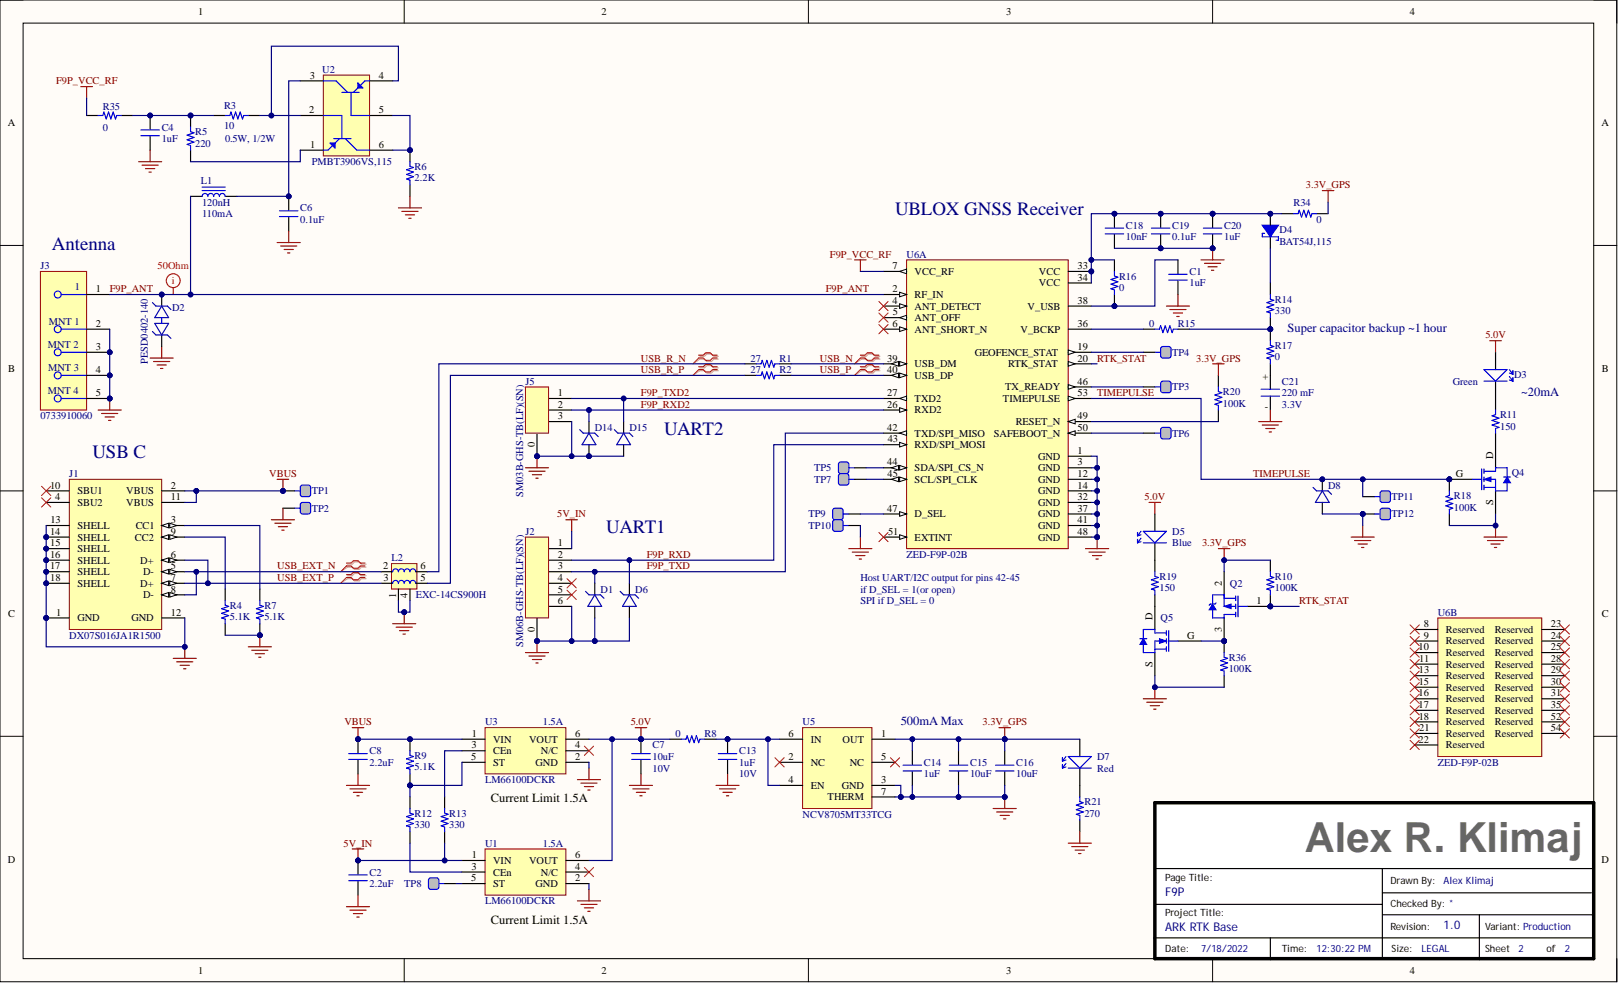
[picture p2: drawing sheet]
<svg xmlns="http://www.w3.org/2000/svg" width="356mm" height="216mm" viewBox="0 0 356 216" stroke-linecap="round" stroke-linejoin="round" font-family="sans-serif">
<defs><g id="words">
<text font-size="9.1" fill="#666" x="286.8" y="187">Alex R. Klimaj</text>
<g font-size="4.1" fill="#000080">
<text x="196.7" y="47.3">UBLOX GNSS Receiver</text>
<text x="11.4" y="54.9">Antenna</text>
<text x="145.9" y="95.5">UART2</text>
<text x="20.3" y="100.6">USB C</text>
<text x="133.3" y="117.1">UART1</text>
</g>
<g font-size="2.7" fill="#000080">
<text x="283" y="73">Super capacitor backup ~1 hour</text>
<text x="334.3" y="86.9">~20mA</text>
<text x="198" y="159.2">500mA Max</text>
</g>
<g font-size="2.7">
<text x="107.9" y="176.2">Current Limit 1.5A</text>
<text x="107.9" y="202.9">Current Limit 1.5A</text>
</g>
<g font-size="2.6" fill="#000080">
<text x="256.1" y="196.8">F9P</text>
<text x="256.1" y="204.4">ARK RTK Base</text>
<text x="317.3" y="204.1">1.0</text>
</g>
<g font-size="2.3">
<text x="43.6" y="3.3">1</text>
<text x="132.2" y="3.3">2</text>
<text x="221.1" y="3.3">3</text>
<text x="309.9" y="3.3">4</text>
<text x="68.1" y="17.3">3</text>
<text x="83.3" y="17.3">4</text>
<text x="1.7" y="27.7">A</text>
<text x="68" y="24.9">2</text>
<text x="83.3" y="24.9">5</text>
<text x="352" y="27.7">A</text>
<text x="68.2" y="32.5">1</text>
<text x="83.3" y="32.5">6</text>
<text x="196.2" y="59.1">7</text>
<text x="236.8" y="59.1">33</text>
<text x="21.1" y="64.2">1</text>
<text x="196.2" y="64.2">2</text>
<text x="201" y="65.5">RF_IN</text>
<text x="201" y="60.4">VCC_RF</text>
<text x="228.3" y="60.4">VCC</text>
<text x="228.3" y="62.9">VCC</text>
<text x="236.8" y="61.6">34</text>
<text x="21.1" y="71.8">2</text>
<text x="196.2" y="66.7">4</text>
<text x="196.2" y="71.8">6</text>
<text x="196.2" y="69.3">5</text>
<text x="201" y="68">ANT_DETECT</text>
<text x="201" y="70.5">ANT_OFF</text>
<text x="225.9" y="68">V_USB</text>
<text x="236.8" y="71.8">36</text>
<text x="236.8" y="66.7">38</text>
<text x="21.1" y="76.9">3</text>
<text x="201" y="73.1">ANT_SHORT_N</text>
<text x="224.3" y="73.1">V_BCKP</text>
<text x="236.8" y="76.9">19</text>
<text x="1.8" y="81.6">B</text>
<text x="21.1" y="81.9">4</text>
<text x="195" y="79.4">39</text>
<text x="195" y="81.9">40</text>
<text x="201" y="80.7">USB_DM</text>
<text x="201" y="83.2">USB_DP</text>
<text x="214.2" y="78.1">GEOFENCE_STAT</text>
<text x="221.6" y="80.7">RTK_STAT</text>
<text x="236.8" y="79.4">20</text>
<text x="278.7" y="83.5" transform="rotate(-90 278.7 83.5)">+</text>
<text x="352.1" y="81.6">B</text>
<text x="21.1" y="87">5</text>
<text x="122.6" y="87">1</text>
<text x="122.6" y="89.5">2</text>
<text x="195" y="89.5">26</text>
<text x="195" y="87">27</text>
<text x="201" y="88.3">TXD2</text>
<text x="220.4" y="88.3">TIMEPULSE</text>
<text x="220.9" y="85.7">TX_READY</text>
<text x="236.8" y="84.5">46</text>
<text x="236.8" y="87">53</text>
<text x="122.6" y="92.1">3</text>
<text x="195" y="94.6">42</text>
<text x="201" y="90.8">RXD2</text>
<text x="201" y="95.9">TXD/SPI_MISO</text>
<text x="218.4" y="95.9">SAFEBOOT_N</text>
<text x="223.2" y="93.4">RESET_N</text>
<text x="236.8" y="92.1">49</text>
<text x="236.8" y="94.6">50</text>
<text x="278" y="90.1">-</text>
<text x="117.5" y="98.2" transform="rotate(-90 117.5 98.2)">0</text>
<text x="195.1" y="97.2">43</text>
<text x="201" y="98.4">RXD/SPI_MOSI</text>
<text x="228.1" y="101">GND</text>
<text x="236.8" y="99.7">1</text>
<text x="328.2" y="100.7" transform="rotate(-90 328.2 100.7)">D</text>
<text x="11" y="107.3">10</text>
<text x="37.6" y="107.3">2</text>
<text x="195" y="102.2">44</text>
<text x="195.1" y="104.8">45</text>
<text x="201" y="103.5">SDA/SPI_CS_N</text>
<text x="201" y="106">SCL/SPI_CLK</text>
<text x="228.1" y="103.5">GND</text>
<text x="228.1" y="106">GND</text>
<text x="236.8" y="102.2">3</text>
<text x="236.8" y="104.8">12</text>
<text x="236.8" y="107.3">14</text>
<text x="320" y="104.8">G</text>
<text x="12.1" y="109.8">4</text>
<text x="17" y="111.1">SBU2</text>
<text x="17" y="108.6">SBU1</text>
<text x="27.8" y="111.1">VBUS</text>
<text x="27.8" y="108.6">VBUS</text>
<text x="37.6" y="109.8">11</text>
<text x="195" y="112.4">47</text>
<text x="201" y="113.6">D_SEL</text>
<text x="228.1" y="108.6">GND</text>
<text x="228.1" y="111.1">GND</text>
<text x="228.1" y="113.6">GND</text>
<text x="236.8" y="109.8">32</text>
<text x="236.8" y="112.4">37</text>
<text x="328.2" y="111" transform="rotate(-90 328.2 111)">S</text>
<text x="11" y="117.5">14</text>
<text x="11" y="120">15</text>
<text x="11.1" y="114.9">13</text>
<text x="17" y="118.7">SHELL</text>
<text x="17" y="116.2">SHELL</text>
<text x="29.7" y="118.7">CC2</text>
<text x="29.8" y="116.2">CC1</text>
<text x="37.6" y="117.5">9</text>
<text x="37.6" y="114.9">3</text>
<text x="122.6" y="120">1</text>
<text x="195.2" y="117.5">51</text>
<text x="201" y="118.7">EXTINT</text>
<text x="228.1" y="116.2">GND</text>
<text x="228.1" y="118.7">GND</text>
<text x="236.8" y="114.9">41</text>
<text x="236.8" y="117.5">48</text>
<text x="11" y="122.5">16</text>
<text x="11" y="125.1">17</text>
<text x="17" y="123.8">SHELL</text>
<text x="17" y="121.3">SHELL</text>
<text x="30.8" y="123.8">D+</text>
<text x="37.6" y="125.1">5</text>
<text x="37.6" y="122.5">6</text>
<text x="84.2" y="125.1">2</text>
<text x="92.4" y="125.1">6</text>
<text x="122.6" y="122.5">2</text>
<text x="122.6" y="125.1">3</text>
<text x="11" y="127.6">18</text>
<text x="17" y="128.9">SHELL</text>
<text x="17" y="126.3">SHELL</text>
<text x="30.8" y="128.9">D+</text>
<text x="31.4" y="131.4">D-</text>
<text x="31.4" y="126.3">D-</text>
<text x="37.6" y="130.1">8</text>
<text x="37.6" y="127.6">7</text>
<text x="84.3" y="127.6">3</text>
<text x="87.1" y="131.2" transform="rotate(-90 87.1 131.2)">1</text>
<text x="89.6" y="131.4" transform="rotate(-90 89.6 131.4)">4</text>
<text x="92.4" y="127.6">5</text>
<text x="122.6" y="127.6">4</text>
<text x="122.6" y="130.1">5</text>
<text x="268.5" y="128.6" transform="rotate(-90 268.5 128.6)">2</text>
<text x="1.8" y="135.6">C</text>
<text x="12.4" y="135.2">1</text>
<text x="17" y="136.5">GND</text>
<text x="28.9" y="136.5">GND</text>
<text x="37.6" y="135.2">12</text>
<text x="122.6" y="132.7">6</text>
<text x="253.3" y="136.2" transform="rotate(-90 253.3 136.2)">D</text>
<text x="276.1" y="132.7">1</text>
<text x="312.9" y="137.7">8</text>
<text x="340.9" y="137.7">23</text>
<text x="352.1" y="135.6">C</text>
<text x="117.5" y="138.8" transform="rotate(-90 117.5 138.8)">0</text>
<text x="260.9" y="140.3">G</text>
<text x="268.5" y="138.7" transform="rotate(-90 268.5 138.7)">3</text>
<text x="311.8" y="142.8">10</text>
<text x="312.9" y="140.3">9</text>
<text x="317.8" y="139">Reserved</text>
<text x="317.8" y="141.6">Reserved</text>
<text x="328.5" y="139">Reserved</text>
<text x="328.5" y="141.6">Reserved</text>
<text x="340.9" y="140.3">24</text>
<text x="340.9" y="142.8">25</text>
<text x="253.3" y="146.5" transform="rotate(-90 253.3 146.5)">S</text>
<text x="311.8" y="147.9">13</text>
<text x="311.9" y="145.4">11</text>
<text x="317.8" y="144.1">Reserved</text>
<text x="317.8" y="146.6">Reserved</text>
<text x="317.8" y="149.2">Reserved</text>
<text x="328.5" y="144.1">Reserved</text>
<text x="328.5" y="146.6">Reserved</text>
<text x="328.5" y="149.2">Reserved</text>
<text x="340.9" y="145.4">28</text>
<text x="340.9" y="147.9">29</text>
<text x="311.8" y="153">16</text>
<text x="311.8" y="155.5">17</text>
<text x="311.8" y="150.4">15</text>
<text x="317.8" y="151.7">Reserved</text>
<text x="317.8" y="154.2">Reserved</text>
<text x="328.5" y="151.7">Reserved</text>
<text x="328.5" y="154.2">Reserved</text>
<text x="340.9" y="150.4">30</text>
<text x="340.9" y="153">31</text>
<text x="340.9" y="155.5">35</text>
<text x="103.7" y="161.8">1</text>
<text x="126.4" y="161.8">6</text>
<text x="173.3" y="161.8">6</text>
<text x="193.7" y="161.8">1</text>
<text x="311.8" y="158">18</text>
<text x="311.9" y="160.6">21</text>
<text x="317.8" y="156.8">Reserved</text>
<text x="317.8" y="159.3">Reserved</text>
<text x="317.8" y="161.8">Reserved</text>
<text x="328.5" y="156.8">Reserved</text>
<text x="328.5" y="159.3">Reserved</text>
<text x="328.5" y="161.8">Reserved</text>
<text x="340.9" y="158">52</text>
<text x="340.9" y="160.6">54</text>
<text x="103.6" y="166.9">5</text>
<text x="103.6" y="164.4">3</text>
<text x="108.4" y="163.1">VIN</text>
<text x="108.4" y="165.7">CEn</text>
<text x="116.3" y="163.1">VOUT</text>
<text x="118.9" y="165.7">N/C</text>
<text x="126.4" y="166.9">2</text>
<text x="126.4" y="164.4">4</text>
<text x="173.3" y="166.9">2</text>
<text x="178.2" y="163.1">IN</text>
<text x="185.2" y="163.1">OUT</text>
<text x="193.7" y="166.9">5</text>
<text x="311.8" y="163.1">22</text>
<text x="317.8" y="164.4">Reserved</text>
<text x="108.4" y="168.2">ST</text>
<text x="117.7" y="168.2">GND</text>
<text x="173.3" y="172">4</text>
<text x="178.2" y="173.3">EN</text>
<text x="178.2" y="168.2">NC</text>
<text x="185" y="173.3">GND</text>
<text x="186.8" y="168.2">NC</text>
<text x="193.7" y="172">3</text>
<text x="181.9" y="175.8">THERM</text>
<text x="193.7" y="174.5">7</text>
<text x="1.7" y="189.5">D</text>
<text x="103.6" y="191">3</text>
<text x="103.7" y="188.5">1</text>
<text x="108.4" y="189.8">VIN</text>
<text x="116.3" y="189.8">VOUT</text>
<text x="126.4" y="191">4</text>
<text x="126.4" y="188.5">6</text>
<text x="352" y="189.5">D</text>
<text x="103.6" y="193.6">5</text>
<text x="108.4" y="192.3">CEn</text>
<text x="108.4" y="194.8">ST</text>
<text x="117.7" y="194.8">GND</text>
<text x="118.9" y="192.3">N/C</text>
<text x="126.4" y="193.6">2</text>
<text x="43.6" y="213.9">1</text>
<text x="132.2" y="213.9">2</text>
<text x="221.1" y="213.9">3</text>
<text x="309.9" y="213.9">4</text>
</g>
<g font-size="2.3" fill="#000080">
<text x="70.8" y="16">U2</text>
<text x="49.2" y="23.8">R3</text>
<text x="22.6" y="28.7">0</text>
<text x="22.6" y="24.1">R35</text>
<text x="35.5" y="28.7">C4</text>
<text x="42.9" y="29.7">R5</text>
<text x="49.2" y="28.4">10</text>
<text x="35.5" y="31.2">1uF</text>
<text x="42.9" y="32.2">220</text>
<text x="49.5" y="31.2">0.5W, 1/2W</text>
<text x="44.2" y="40.3">L1</text>
<text x="68.5" y="36.3">PMBT3906VS,115</text>
<text x="91.1" y="39.8">2.2K</text>
<text x="91.1" y="37.3">R6</text>
<text x="44.4" y="45.2">120nH</text>
<text x="44.4" y="47.7">110mA</text>
<text x="66" y="46.4">C6</text>
<text x="284.3" y="45.2">R34</text>
<text x="66" y="49">0.1uF</text>
<text x="247.5" y="52.8">10nF</text>
<text x="247.5" y="50.2">C18</text>
<text x="257.6" y="52.8">0.1uF</text>
<text x="257.6" y="50.2">C19</text>
<text x="269" y="52.8">1uF</text>
<text x="269" y="50.2">C20</text>
<text x="281.2" y="53.8">BAT54J,115</text>
<text x="281.2" y="51.2">D4</text>
<text x="289.3" y="49">0</text>
<text x="8.9" y="59.1">J3</text>
<text x="199.2" y="56.6">U6A</text>
<text x="16.4" y="63.7">1</text>
<text x="245.9" y="63.9">0</text>
<text x="245.9" y="61.4">R16</text>
<text x="261.4" y="62.9">1uF</text>
<text x="261.4" y="60.4">C1</text>
<text x="10.7" y="71.3">MNT 1</text>
<text x="37.8" y="68.2">D2</text>
<text x="252.5" y="71.8">0</text>
<text x="258.9" y="71.8">R15</text>
<text x="280.2" y="69">330</text>
<text x="280.2" y="66.5">R14</text>
<text x="10.5" y="76.4">MNT 2</text>
<text x="280.2" y="76.6">R17</text>
<text x="10.6" y="81.4">MNT 3</text>
<text x="32.5" y="79.9" transform="rotate(-90 32.5 79.9)">PESD0402-140</text>
<text x="165" y="79.4">27</text>
<text x="165" y="81.9">27</text>
<text x="171.3" y="79.4">R1</text>
<text x="171.3" y="81.9">R2</text>
<text x="257.6" y="78.1">TP4</text>
<text x="280.2" y="79.1">0</text>
<text x="332.7" y="83">D3</text>
<text x="10.5" y="86.5">MNT 4</text>
<text x="115.5" y="84.5">J5</text>
<text x="257.6" y="85.7">TP3</text>
<text x="268.8" y="89.3">100K</text>
<text x="268.8" y="86.8">R20</text>
<text x="281.7" y="87">220 mF</text>
<text x="281.7" y="89.5">3.3V</text>
<text x="281.7" y="84.5">C21</text>
<text x="319.3" y="84.5">Green</text>
<text x="8.9" y="92.1">0733910060</text>
<text x="130.7" y="94.6">D14</text>
<text x="138.3" y="94.6">D15</text>
<text x="257.6" y="95.9">TP6</text>
<text x="329.7" y="94.4">150</text>
<text x="329.7" y="91.8">R11</text>
<text x="15.2" y="104.8">J1</text>
<text x="178.9" y="103.5">TP5</text>
<text x="178.9" y="106">TP7</text>
<text x="291.9" y="107.3">D8</text>
<text x="332.2" y="104.5">Q4</text>
<text x="68.5" y="108.6">TP1</text>
<text x="68.5" y="112.4">TP2</text>
<text x="115" y="109.1" transform="rotate(-90 115 109.1)">SM03B-GHS-TB(LF)(SN)</text>
<text x="177.7" y="113.6">TP9</text>
<text x="305.8" y="109.8">TP11</text>
<text x="305.8" y="113.6">TP12</text>
<text x="319.5" y="112.1">100K</text>
<text x="319.5" y="109.6">R18</text>
<text x="115.5" y="117.5">J2</text>
<text x="177.7" y="116.2">TP10</text>
<text x="257.6" y="117.5">D5</text>
<text x="257.6" y="120">Blue</text>
<text x="86" y="123.3">L2</text>
<text x="199.2" y="122.5">ZED-F9P-02B</text>
<text x="91.4" y="131.4">EXC-14CS900H</text>
<text x="132" y="130.1">D1</text>
<text x="139.6" y="130.1">D6</text>
<text x="189.1" y="127.6">Host UART/I2C output for pins 42-45</text>
<text x="189.1" y="130.1">if D_SEL = 1(or open)</text>
<text x="254.8" y="129.9">150</text>
<text x="254.8" y="127.3">R19</text>
<text x="270.3" y="128.9">Q2</text>
<text x="280.2" y="129.9">100K</text>
<text x="280.2" y="127.3">R10</text>
<text x="50.5" y="136.2">5.1K</text>
<text x="50.5" y="133.7">R4</text>
<text x="58.1" y="136.2">5.1K</text>
<text x="58.1" y="133.7">R7</text>
<text x="189.1" y="132.7">SPI if D_SEL = 0</text>
<text x="255.1" y="136.5">Q5</text>
<text x="316" y="135.2">U6B</text>
<text x="15.2" y="140.3">DX07S016JA1R1500</text>
<text x="115" y="142.1" transform="rotate(-90 115 142.1)">SM06B-GHS-TB(LF)(SN)</text>
<text x="270.1" y="147.6">100K</text>
<text x="270.1" y="145.1">R36</text>
<text x="106.6" y="159.3">U3</text>
<text x="119.3" y="159.3">1.5A</text>
<text x="148.5" y="161.8">0</text>
<text x="154.8" y="161.8">R8</text>
<text x="176.4" y="159.3">U5</text>
<text x="81.2" y="165.7">C8</text>
<text x="91.1" y="166.7">R9</text>
<text x="143.4" y="166.9">10uF</text>
<text x="143.4" y="164.4">C7</text>
<text x="162.4" y="165.7">C13</text>
<text x="241.1" y="166.9">D7</text>
<text x="81.2" y="168.2">2.2uF</text>
<text x="91.1" y="169.2">5.1K</text>
<text x="106.6" y="172">LM66100DCKR</text>
<text x="143.4" y="169.5">10V</text>
<text x="162.4" y="168.2">1uF</text>
<text x="162.4" y="170.7">10V</text>
<text x="203" y="170.7">1uF</text>
<text x="203" y="168.2">C14</text>
<text x="213.2" y="170.7">10uF</text>
<text x="213.2" y="168.2">C15</text>
<text x="223.4" y="170.7">10uF</text>
<text x="223.4" y="168.2">C16</text>
<text x="241.1" y="169.5">Red</text>
<text x="316" y="168.2">ZED-F9P-02B</text>
<text x="91.1" y="179.4">R12</text>
<text x="98.7" y="179.4">R13</text>
<text x="176.4" y="179.6">NCV8705MT33TCG</text>
<text x="238.3" y="179.4">270</text>
<text x="238.3" y="176.8">R21</text>
<text x="91.1" y="181.9">330</text>
<text x="98.7" y="181.9">330</text>
<text x="106.6" y="185.9">U1</text>
<text x="119.3" y="185.9">1.5A</text>
<text x="81.2" y="194.8">2.2uF</text>
<text x="81.2" y="192.3">C2</text>
<text x="88.8" y="194.8">TP8</text>
<text x="106.6" y="198.6">LM66100DCKR</text>
</g>
<g font-size="2.3" fill="#800000">
<text x="12.4" y="18.5">F9P_VCC_RF</text>
<text x="287" y="41.4">3.3V_GPS</text>
<text x="182.4" y="56.6">F9P_VCC_RF</text>
<text x="24.1" y="64.2">F9P_ANT</text>
<text x="181.5" y="64.2">F9P_ANT</text>
<text x="326.4" y="74.3">5.0V</text>
<text x="140.9" y="79.4">USB_R_N</text>
<text x="140.9" y="81.9">USB_R_P</text>
<text x="180.2" y="79.4">USB_N</text>
<text x="180.2" y="81.9">USB_P</text>
<text x="241.1" y="79.4">RTK_STAT</text>
<text x="262.9" y="79.4">3.3V_GPS</text>
<text x="140.9" y="87">F9P_TXD2</text>
<text x="140.9" y="89.5">F9P_RXD2</text>
<text x="241.1" y="87">TIMEPULSE</text>
<text x="59.2" y="104.8">VBUS</text>
<text x="275.4" y="104.8">TIMEPULSE</text>
<text x="122.5" y="113.6">5V_IN</text>
<text x="251.6" y="109.8">5.0V</text>
<text x="264.2" y="120">3.3V_GPS</text>
<text x="60.9" y="125.1">USB_EXT_N</text>
<text x="142.1" y="125.1">F9P_TXD</text>
<text x="142.1" y="122.5">F9P_RXD</text>
<text x="60.9" y="127.6">USB_EXT_P</text>
<text x="285.5" y="132.7">RTK_STAT</text>
<text x="75.7" y="159.3">VBUS</text>
<text x="138.6" y="159.3">5.0V</text>
<text x="216" y="159.3">3.3V_GPS</text>
<text x="75.5" y="185.9">5V_IN</text>
</g>
<g font-size="2.3" fill="#f00">
<text x="34.6" y="59.1">50Ohm</text>
<text x="37.8" y="62.4">i</text>
</g>
<g font-size="2.2">
<text x="256.1" y="193.6">Page Title:</text>
<text x="305.6" y="194.1">Drawn By:</text>
<text x="256.1" y="201.2">Project Title:</text>
<text x="305.6" y="199.2">Checked By: *</text>
<text x="256.1" y="209.1">Date:</text>
<text x="281.7" y="209.1">Time:</text>
<text x="305.6" y="204.3">Revision:</text>
<text x="305.8" y="209.1">Size:</text>
<text x="326.4" y="209.1">Sheet</text>
<text x="326.4" y="204.3">Variant: Production</text>
<text x="339.9" y="209.1">of</text>
</g>
<g font-size="2.2" fill="#000080">
<text x="317.3" y="194.1">Alex Klimaj</text>
<text x="264" y="209.1">7/18/2022</text>
<text x="289.3" y="209.1">12:30:22 PM</text>
<text x="312.4" y="209.1">LEGAL</text>
<text x="333.8" y="209.1">2</text>
<text x="343.9" y="209.1">2</text>
</g>
</g></defs>
<path d="M0 0h355.3v215.6h-355.3z" fill-rule="evenodd" fill="#fffcf8"/>
<path d="M0 0h355.3v215.6h-355.3z" fill="none" stroke="#000" stroke-width=".22"/>
<path d="M5.1 5.1h345.2v205.5h-345.2z" fill-rule="evenodd" fill="#fffcf8"/>
<g fill="none" stroke="#000" stroke-width=".22">
<path d="M0 0h5.1M5.1 5.1h345.2v205.5h-345.2zM88.8 0v5.1M177.7 0v5.1M266.5 0v5.1M350.3 0h5v5.1M0 53.9h5.1M350.3 53.9h5M0 107.8h5.1M350.3 107.8h5M0 161.7h5.1M350.3 161.7h5"/>
<path d="M88.8 210.6v5M177.7 210.6v5M266.5 210.6v5M355.3 210.6v5"/>
</g>
<path d="M253.8 176.3h96.5v34.3h-96.5z" fill-rule="evenodd" fill="#fff"/>
<path d="M253.8 176.3h96.5v34.3h-96.5z" fill="none" stroke="#000" stroke-width=".22"/>
<path d="M253.8 176.3h96.5v34.3h-96.5z" fill="none" stroke="#000" stroke-width=".76"/>
<path d="M254.1 190.8h95.9M254.1 198.6h49.7M303.8 190.8v19.8M303.8 196.1h46M253.6 206h96.4M279.2 206v4.8M303.9 200.9h46.4M325.1 200.9v9.9" fill="none" stroke="#000" stroke-width=".25"/>
<circle cx="266.5" cy="54.5" r=".51" fill="#000080"/>
<circle cx="266.5" cy="54.5" r=".51" fill="none" stroke="#000080" stroke-width=".22"/>
<circle cx="266.5" cy="46.9" r=".51" fill="#000080"/>
<circle cx="266.5" cy="46.9" r=".51" fill="none" stroke="#000080" stroke-width=".22"/>
<path d="M266.5 51.5v3" fill="none" stroke="#000" stroke-width=".25"/>
<circle cx="266.5" cy="54.5" r=".51" fill="#000080"/>
<circle cx="266.5" cy="54.5" r=".51" fill="none" stroke="#000080" stroke-width=".22"/>
<path d="M266.5 46.9v3.1" fill="none" stroke="#000" stroke-width=".25"/>
<circle cx="266.5" cy="46.9" r=".51" fill="#000080"/>
<circle cx="266.5" cy="46.9" r=".51" fill="none" stroke="#000080" stroke-width=".22"/>
<path d="M264.5 50.1h4M264.5 51.4h4" fill="none" stroke="#00f" stroke-width=".25"/>
<path d="M264 57.1h5M264.7 57.8h3.6M265.5 58.6h2M266.2 59.4h.6M266.5 54.5v2.6" fill="none" stroke="#800000" stroke-width=".25"/>
<circle cx="266.5" cy="54.5" r=".51" fill="#000080"/>
<circle cx="266.5" cy="54.5" r=".51" fill="none" stroke="#000080" stroke-width=".22"/>
<circle cx="255.1" cy="54.5" r=".51" fill="#000080"/>
<circle cx="255.1" cy="54.5" r=".51" fill="none" stroke="#000080" stroke-width=".22"/>
<circle cx="255.1" cy="46.9" r=".51" fill="#000080"/>
<circle cx="255.1" cy="46.9" r=".51" fill="none" stroke="#000080" stroke-width=".22"/>
<path d="M255.1 51.5v3" fill="none" stroke="#000" stroke-width=".25"/>
<circle cx="255.1" cy="54.5" r=".51" fill="#000080"/>
<circle cx="255.1" cy="54.5" r=".51" fill="none" stroke="#000080" stroke-width=".22"/>
<path d="M255.1 46.9v3.1" fill="none" stroke="#000" stroke-width=".25"/>
<circle cx="255.1" cy="46.9" r=".51" fill="#000080"/>
<circle cx="255.1" cy="46.9" r=".51" fill="none" stroke="#000080" stroke-width=".22"/>
<path d="M253.1 50.1h4M253.1 51.4h4M277.2 85.5h4M277.2 87h4" fill="none" stroke="#00f" stroke-width=".25"/>
<path d="M279.2 82.4v3.1M279.2 87v3.1" fill="none" stroke="#000" stroke-width=".25"/>
<path d="M276.7 92.6h5M277.4 93.4h3.6M278.2 94.1h2M278.9 94.9h.5M279.2 90.1v2.5" fill="none" stroke="#800000" stroke-width=".25"/>
<circle cx="279.2" cy="46.9" r=".51" fill="#000080"/>
<circle cx="279.2" cy="46.9" r=".51" fill="none" stroke="#000080" stroke-width=".22"/>
<path d="M279.2 52v2.5" fill="none" stroke="#000" stroke-width=".25"/>
<path d="M277.4 49.5h3.6l-1.8 2.5z" fill="#00f"/>
<path d="M277.4 49.5h3.6l-1.8 2.5zM277.4 52h3.6" fill="none" stroke="#00f" stroke-width=".25"/>
<path d="M279.2 46.9v2.6" fill="none" stroke="#000" stroke-width=".25"/>
<circle cx="279.2" cy="46.9" r=".51" fill="#000080"/>
<circle cx="279.2" cy="46.9" r=".51" fill="none" stroke="#000080" stroke-width=".22"/>
<path d="M277.9 51.2h-.5v.8M281 52v.8h-.5" fill="none" stroke="#00f" stroke-width=".25"/>
<circle cx="279.2" cy="72.3" r=".51" fill="#000080"/>
<circle cx="279.2" cy="72.3" r=".51" fill="none" stroke="#000080" stroke-width=".22"/>
<path d="M279.2 72.3v2.5" fill="none" stroke="#000" stroke-width=".25"/>
<circle cx="279.2" cy="72.3" r=".51" fill="#000080"/>
<circle cx="279.2" cy="72.3" r=".51" fill="none" stroke="#000080" stroke-width=".22"/>
<path d="M279.2 79.9v2.5" fill="none" stroke="#000" stroke-width=".25"/>
<path d="M279.2 74.8v1.1l.8 .2-1.6 .5 1.6 .5-1.6 .5 1.6 .5-1.6 .5 .8 .3v1" fill="none" stroke="#00f" stroke-width=".25"/>
<circle cx="318.5" cy="105.3" r=".51" fill="#000080"/>
<circle cx="318.5" cy="105.3" r=".51" fill="none" stroke="#000080" stroke-width=".22"/>
<path d="M318.5 105.3h5.1" fill="none" stroke="#000" stroke-width=".25"/>
<circle cx="318.5" cy="105.3" r=".51" fill="#000080"/>
<circle cx="318.5" cy="105.3" r=".51" fill="none" stroke="#000080" stroke-width=".22"/>
<path d="M328.7 97.7v5M328.7 107.8v5.1" fill="none" stroke="#000" stroke-width=".25"/>
<path d="M323.6 105.3h2M325.6 103v4.6M326.1 103.5h2.6M326.1 105.3h2.6v2.5M326.1 107.1h2.6M326.1 103v1M326.1 104.8v1M326.1 106.5v1.1" fill="none" stroke="#00f" stroke-width=".25"/>
<path d="M326.1 105.3l1.6-.5v1z" fill="#00f"/>
<path d="M326.1 105.3l1.6-.5v1z" fill="none" stroke="#00f" stroke-width=".22"/>
<path d="M328.7 103.5v-.8h2.5v2.1M331.2 106v1.8h-2.5" fill="none" stroke="#00f" stroke-width=".25"/>
<path d="M331.2 104.8l.8 1.2h-1.5z" fill="#00f"/>
<path d="M331.2 104.8l.8 1.2h-1.5z" fill="none" stroke="#00f" stroke-width=".22"/>
<path d="M330.5 104.8h1.5" fill="none" stroke="#00f" stroke-width=".25"/>
<path d="M326.1 118h5.1M326.9 118.7h3.6M327.7 119.5h2M328.7 115.4v2.6M328.4 120.2h.5" fill="none" stroke="#800000" stroke-width=".25"/>
<circle cx="328.7" cy="115.4" r=".51" fill="#000080"/>
<circle cx="328.7" cy="115.4" r=".51" fill="none" stroke="#000080" stroke-width=".22"/>
<circle cx="318.5" cy="105.3" r=".51" fill="#000080"/>
<circle cx="318.5" cy="105.3" r=".51" fill="none" stroke="#000080" stroke-width=".22"/>
<path d="M318.5 105.3v2.5" fill="none" stroke="#000" stroke-width=".25"/>
<circle cx="318.5" cy="105.3" r=".51" fill="#000080"/>
<circle cx="318.5" cy="105.3" r=".51" fill="none" stroke="#000080" stroke-width=".22"/>
<path d="M281.7 46.9h2.6M289.3 46.9h2.6M251.3 72.3h2.5M258.9 72.3h2.5M318.5 112.9v2.5" fill="none" stroke="#000" stroke-width=".25"/>
<path d="M284.3 46.9h1l.2-.7 .5 1.5 .6-1.5 .5 1.5 .5-1.5 .5 1.5 .2-.8h1M253.8 72.3h1l.3-.8 .5 1.6 .5-1.6 .5 1.6 .5-1.6 .5 1.6 .3-.8h1M318.5 107.8v1l-.7 .3 1.5 .5-1.5 .5 1.5 .5-1.5 .5 1.5 .5-.8 .3v1" fill="none" stroke="#00f" stroke-width=".25"/>
<circle cx="244.9" cy="46.9" r=".51" fill="#000080"/>
<circle cx="244.9" cy="46.9" r=".51" fill="none" stroke="#000080" stroke-width=".22"/>
<path d="M244.9 46.9v3.1M244.9 51.5v3" fill="none" stroke="#000" stroke-width=".25"/>
<circle cx="244.9" cy="46.9" r=".51" fill="#000080"/>
<circle cx="244.9" cy="46.9" r=".51" fill="none" stroke="#000080" stroke-width=".22"/>
<path d="M242.9 50.1h4.1M242.9 51.4h4.1" fill="none" stroke="#00f" stroke-width=".25"/>
<circle cx="279.2" cy="72.3" r=".51" fill="#000080"/>
<circle cx="279.2" cy="72.3" r=".51" fill="none" stroke="#000080" stroke-width=".22"/>
<path d="M279.2 62.2v2.5M279.2 69.8v2.5" fill="none" stroke="#000" stroke-width=".25"/>
<circle cx="279.2" cy="72.3" r=".51" fill="#000080"/>
<circle cx="279.2" cy="72.3" r=".51" fill="none" stroke="#000080" stroke-width=".22"/>
<path d="M279.2 64.7v1l.8 .3-1.6 .5 1.6 .5-1.6 .5 1.6 .5-1.6 .5 .8 .2v1.1M326.1 81.2h5.1l-2.5 2.5zM326.1 83.7h5.1M328.7 90.1v1l-.8 .2 1.5 .5-1.5 .5 1.5 .5-1.5 .6 1.5 .5-.7 .2v1M331.7 81.2l.8 1M331.7 81.9l.8 .3M331.7 82.7l.8 1M331.7 83.5l.8 .2M332.5 81.4v.8M332.5 83v.7" fill="none" stroke="#00f" stroke-width=".25"/>
<path d="M328.7 77.4v3.8M328.7 83.7v6.4M328.7 95.1v2.6" fill="none" stroke="#000" stroke-width=".25"/>
<path d="M327.4 74.8h2.6M328.7 74.8v2.6" fill="none" stroke="#800000" stroke-width=".25"/>
<circle cx="239.9" cy="59.6" r=".51" fill="#000080"/>
<circle cx="239.9" cy="59.6" r=".51" fill="none" stroke="#000080" stroke-width=".22"/>
<path d="M199.2 57.1h35.6v63.4h-35.6z" fill-rule="evenodd" fill="#ffffb0"/>
<path d="M199.2 57.1h35.6v63.4h-35.6z" fill="none" stroke="#800000" stroke-width=".22"/>
<path d="M194.2 64.7h5M234.8 100.2h5.1" fill="none" stroke="#000" stroke-width=".25"/>
<path d="M197.7 64.2l1.5 .5-1.5 .5z" fill="#f8fcff"/>
<path d="M197.7 64.2l1.5 .5-1.5 .5z" fill="none" stroke="#000" stroke-width=".22"/>
<path d="M194.2 67.2h5M234.8 102.7h5.1" fill="none" stroke="#000" stroke-width=".25"/>
<path d="M197.7 66.7l1.5 .5-1.5 .5z" fill="#f8fcff"/>
<path d="M197.7 66.7l1.5 .5-1.5 .5z" fill="none" stroke="#000" stroke-width=".22"/>
<path d="M194.2 69.8h5" fill="none" stroke="#000" stroke-width=".25"/>
<path d="M197.7 69.8l1.5-.5v1z" fill="#f8fcff"/>
<path d="M197.7 69.8l1.5-.5v1z" fill="none" stroke="#000" stroke-width=".22"/>
<path d="M194.2 72.3h5" fill="none" stroke="#000" stroke-width=".25"/>
<path d="M197.7 71.8l1.5 .5-1.5 .5z" fill="#f8fcff"/>
<path d="M197.7 71.8l1.5 .5-1.5 .5z" fill="none" stroke="#000" stroke-width=".22"/>
<path d="M194.2 59.6h5" fill="none" stroke="#000" stroke-width=".25"/>
<path d="M197.7 59.6l1.5-.5v1z" fill="#f8fcff"/>
<path d="M197.7 59.6l1.5-.5v1z" fill="none" stroke="#000" stroke-width=".22"/>
<path d="M234.8 77.4h5.1M234.8 105.3h5.1M234.8 107.8h5.1" fill="none" stroke="#000" stroke-width=".25"/>
<path d="M234.8 76.9l1.5 .5-1.5 .5z" fill="#f8fcff"/>
<path d="M234.8 76.9l1.5 .5-1.5 .5z" fill="none" stroke="#000" stroke-width=".22"/>
<path d="M234.8 79.9h5.1" fill="none" stroke="#000" stroke-width=".25"/>
<path d="M234.8 79.4l1.5 .5-1.5 .5z" fill="#f8fcff"/>
<path d="M234.8 79.4l1.5 .5-1.5 .5z" fill="none" stroke="#000" stroke-width=".22"/>
<path d="M194.2 90.1h5" fill="none" stroke="#000" stroke-width=".25"/>
<path d="M197.7 89.5l1.5 .6-1.5 .5z" fill="#f8fcff"/>
<path d="M197.7 89.5l1.5 .6-1.5 .5z" fill="none" stroke="#000" stroke-width=".22"/>
<path d="M194.2 87.5h5" fill="none" stroke="#000" stroke-width=".25"/>
<path d="M197.7 87.5l1.5-.5v1z" fill="#f8fcff"/>
<path d="M197.7 87.5l1.5-.5v1z" fill="none" stroke="#000" stroke-width=".22"/>
<path d="M234.8 59.6h5.1M234.8 110.4h5.1" fill="none" stroke="#000" stroke-width=".25"/>
<circle cx="239.9" cy="59.6" r=".51" fill="#000080"/>
<circle cx="239.9" cy="59.6" r=".51" fill="none" stroke="#000080" stroke-width=".22"/>
<path d="M194.2 79.9h5M234.8 62.2h5.1M234.8 72.3h5.1M234.8 67.2h5.1M234.8 112.9h5.1" fill="none" stroke="#000" stroke-width=".25"/>
<path d="M197.7 79.4l1.5 .5-1.5 .5z" fill="#f8fcff"/>
<path d="M197.7 79.4l1.5 .5-1.5 .5z" fill="none" stroke="#000" stroke-width=".22"/>
<path d="M195.9 79.9l1.6-.5v1z" fill="#f8fcff"/>
<path d="M195.9 79.9l1.6-.5v1z" fill="none" stroke="#000" stroke-width=".22"/>
<path d="M194.2 82.4h5" fill="none" stroke="#000" stroke-width=".25"/>
<path d="M197.7 81.9l1.5 .5-1.5 .6z" fill="#f8fcff"/>
<path d="M197.7 81.9l1.5 .5-1.5 .6z" fill="none" stroke="#000" stroke-width=".22"/>
<path d="M195.9 82.4l1.6-.5v1.1z" fill="#f8fcff"/>
<path d="M195.9 82.4l1.6-.5v1.1z" fill="none" stroke="#000" stroke-width=".22"/>
<path d="M194.2 95.1h5M234.8 115.4h5.1" fill="none" stroke="#000" stroke-width=".25"/>
<path d="M197.7 95.1l1.5-.5v1z" fill="#f8fcff"/>
<path d="M197.7 95.1l1.5-.5v1z" fill="none" stroke="#000" stroke-width=".22"/>
<path d="M194.2 97.7h5" fill="none" stroke="#000" stroke-width=".25"/>
<path d="M197.7 97.2l1.5 .5-1.5 .5z" fill="#f8fcff"/>
<path d="M197.7 97.2l1.5 .5-1.5 .5z" fill="none" stroke="#000" stroke-width=".22"/>
<path d="M194.2 102.7h5" fill="none" stroke="#000" stroke-width=".25"/>
<path d="M197.7 102.2l1.5 .5-1.5 .5z" fill="#f8fcff"/>
<path d="M197.7 102.2l1.5 .5-1.5 .5z" fill="none" stroke="#000" stroke-width=".22"/>
<path d="M195.9 102.7l1.6-.5v1z" fill="#f8fcff"/>
<path d="M195.9 102.7l1.6-.5v1z" fill="none" stroke="#000" stroke-width=".22"/>
<path d="M194.2 105.3h5" fill="none" stroke="#000" stroke-width=".25"/>
<path d="M197.7 104.8l1.5 .5-1.5 .5z" fill="#f8fcff"/>
<path d="M197.7 104.8l1.5 .5-1.5 .5z" fill="none" stroke="#000" stroke-width=".22"/>
<path d="M195.9 105.3l1.6-.5v1z" fill="#f8fcff"/>
<path d="M195.9 105.3l1.6-.5v1z" fill="none" stroke="#000" stroke-width=".22"/>
<path d="M234.8 85h5.1" fill="none" stroke="#000" stroke-width=".25"/>
<path d="M234.8 84.5l1.5 .5-1.5 .5z" fill="#f8fcff"/>
<path d="M234.8 84.5l1.5 .5-1.5 .5z" fill="none" stroke="#000" stroke-width=".22"/>
<path d="M194.2 112.9h5" fill="none" stroke="#000" stroke-width=".25"/>
<path d="M197.7 112.4l1.5 .5-1.5 .5z" fill="#f8fcff"/>
<path d="M197.7 112.4l1.5 .5-1.5 .5z" fill="none" stroke="#000" stroke-width=".22"/>
<path d="M234.8 92.6h5.1M234.8 118h5.1" fill="none" stroke="#000" stroke-width=".25"/>
<path d="M234.8 92.6l1.5-.5v1z" fill="#f8fcff"/>
<path d="M234.8 92.6l1.5-.5v1z" fill="none" stroke="#000" stroke-width=".22"/>
<path d="M234.8 95.1h5.1" fill="none" stroke="#000" stroke-width=".25"/>
<path d="M234.8 95.1l1.5-.5v1z" fill="#f8fcff"/>
<path d="M234.8 95.1l1.5-.5v1z" fill="none" stroke="#000" stroke-width=".22"/>
<path d="M194.2 118h5" fill="none" stroke="#000" stroke-width=".25"/>
<path d="M197.7 117.5l1.5 .5-1.5 .5z" fill="#f8fcff"/>
<path d="M197.7 117.5l1.5 .5-1.5 .5z" fill="none" stroke="#000" stroke-width=".22"/>
<path d="M234.8 87.5h5.1" fill="none" stroke="#000" stroke-width=".25"/>
<path d="M234.8 87l1.5 .5-1.5 .5z" fill="#f8fcff"/>
<path d="M234.8 87l1.5 .5-1.5 .5z" fill="none" stroke="#000" stroke-width=".22"/>
<path d="M241.1 118v2.5M238.6 120.5h5.1M239.3 121.3h3.6M240.1 122h2M240.9 122.8h.5" fill="none" stroke="#800000" stroke-width=".25"/>
<circle cx="241.1" cy="118" r=".51" fill="#000080"/>
<circle cx="241.1" cy="118" r=".51" fill="none" stroke="#000080" stroke-width=".22"/>
<path d="M316 135.7h22.8v30.5h-22.8z" fill-rule="evenodd" fill="#ffffb0"/>
<path d="M316 135.7h22.8v30.5h-22.8z" fill="none" stroke="#800000" stroke-width=".22"/>
<g fill="none" stroke="#000" stroke-width=".25">
<path d="M251.3 77.4h2.5M310.9 138.3h5.1M338.8 138.3h5.1M310.9 140.8h5.1M310.9 143.3h5.1M310.9 145.9h5.1M310.9 148.4h5.1M310.9 150.9h5.1M310.9 153.5h5.1M310.9 156h5.1M310.9 158.6h5.1M338.8 140.8h5.1"/>
<path d="M338.8 143.3h5.1M338.8 145.9h5.1M338.8 148.4h5.1M338.8 150.9h5.1M338.8 153.5h5.1M338.8 156h5.1M338.8 158.6h5.1M310.9 161.1h5.1M310.9 163.6h5.1M338.8 161.1h5.1"/>
</g>
<g fill="none" stroke="#f00" stroke-width=".22">
<path d="M193.2 66.2l2 2M193.2 68.7l2 2.1M193.2 71.3l2 2M195.2 66.2l-2 2M195.2 68.7l-2 2.1M195.2 71.3l-2 2M309.9 137.2l2 2.1M309.9 139.8l2 2M311.9 137.2l-2 2.1M311.9 139.8l-2 2M342.9 139.8l2 2M342.9 137.2l2 2.1"/>
<path d="M344.9 139.8l-2 2M344.9 137.2l-2 2.1M309.9 142.3l2 2M309.9 144.9l2 2M309.9 147.4l2 2M309.9 149.9l2 2.1M309.9 152.5l2 2M309.9 155l2 2M309.9 157.5l2 2.1M311.9 142.3l-2 2M311.9 144.9l-2 2M311.9 147.4l-2 2"/>
<path d="M311.9 149.9l-2 2.1M311.9 152.5l-2 2M311.9 155l-2 2M311.9 157.5l-2 2.1M342.9 157.5l2 2.1M342.9 155l2 2M342.9 152.5l2 2M342.9 147.4l2 2M342.9 149.9l2 2.1M342.9 144.9l2 2M342.9 142.3l2 2M344.9 157.5l-2 2.1"/>
<path d="M344.9 155l-2 2M344.9 152.5l-2 2M344.9 147.4l-2 2M344.9 149.9l-2 2.1M344.9 144.9l-2 2M344.9 142.3l-2 2M309.9 160.1l2 2M309.9 162.6l2 2M311.9 160.1l-2 2M311.9 162.6l-2 2M342.9 160.1l2 2M344.9 160.1l-2 2"/>
</g>
<path d="M187.8 57.1h2.6M189.1 57.1v2.5M189.1 118v2.5M186.6 120.5h5M187.3 121.3h3.6M188.1 122h2M188.8 122.8h.5" fill="none" stroke="#800000" stroke-width=".25"/>
<path d="M253.8 77.4h1.3" fill="none" stroke="#00f" stroke-width=".25"/>
<path d="M255.2 76.4l.4-.3h1.3l.4 .3 .1 1.7-.3 .5h-1.5l-.4-.2z" fill="#c0c0c0"/>
<path d="M255.2 76.4l.4-.3h1.3l.4 .3 .1 1.7-.3 .5h-1.5l-.4-.2zM253.8 95.1h1.3" fill="none" stroke="#00f" stroke-width=".25"/>
<path d="M251.3 95.1h2.5" fill="none" stroke="#000" stroke-width=".25"/>
<path d="M255.2 94.1l.4-.2h1.3l.4 .2 .1 1.8-.3 .4-1.5 .1-.4-.3z" fill="#c0c0c0"/>
<path d="M255.2 94.1l.4-.2h1.3l.4 .2 .1 1.8-.3 .4-1.5 .1-.4-.3z" fill="none" stroke="#00f" stroke-width=".25"/>
<path d="M251.3 153.5h5M252 154.2h3.6M252.8 155h2M253.6 155.8h.5M253.8 150.9v2.6" fill="none" stroke="#800000" stroke-width=".25"/>
<circle cx="253.8" cy="150.9" r=".51" fill="#000080"/>
<circle cx="253.8" cy="150.9" r=".51" fill="none" stroke="#000080" stroke-width=".22"/>
<circle cx="279.2" cy="133.2" r=".51" fill="#000080"/>
<circle cx="279.2" cy="133.2" r=".51" fill="none" stroke="#000080" stroke-width=".22"/>
<circle cx="269" cy="140.8" r=".51" fill="#000080"/>
<circle cx="269" cy="140.8" r=".51" fill="none" stroke="#000080" stroke-width=".22"/>
<path d="M274.1 133.2h5.1" fill="none" stroke="#000" stroke-width=".25"/>
<circle cx="279.2" cy="133.2" r=".51" fill="#000080"/>
<circle cx="279.2" cy="133.2" r=".51" fill="none" stroke="#000080" stroke-width=".22"/>
<path d="M269 135.7v5.1" fill="none" stroke="#000" stroke-width=".25"/>
<circle cx="269" cy="140.8" r=".51" fill="#000080"/>
<circle cx="269" cy="140.8" r=".51" fill="none" stroke="#000080" stroke-width=".22"/>
<path d="M269 125.6v5" fill="none" stroke="#000" stroke-width=".25"/>
<path d="M266.5 130.6v2.1M269 135h2.6M269 130.6v2.6h2.6M269 131.4h2.6M271.6 130.9v1M271.6 132.7v1M271.6 134.5v1M272.1 133.2h2M272.1 130.9v4.6" fill="none" stroke="#00f" stroke-width=".25"/>
<path d="M269 133.2l1.6-.5v1z" fill="#00f"/>
<path d="M269 133.2l1.6-.5v1z" fill="none" stroke="#00f" stroke-width=".22"/>
<path d="M266.5 130.6h2.5v.8M266.5 133.9v1.8M269 135v.7" fill="none" stroke="#00f" stroke-width=".25"/>
<path d="M266.5 132.7l.8 1.2h-1.6z" fill="#00f"/>
<path d="M266.5 132.7l.8 1.2h-1.6z" fill="none" stroke="#00f" stroke-width=".22"/>
<path d="M250 116.9v.8M250 118.5v.7M250.8 116.7l-.8 1M250.8 117.5l-.8 .2M250.8 118.2l-.8 1M250.8 119l-.8 .2M251.3 116.7h5l-2.5 2.5zM251.3 119.2h5M266.5 135.7h2.5M267.3 132.4l-.3 .3h-1l-.3 .2" fill="none" stroke="#00f" stroke-width=".25"/>
<path d="M252.5 110.4h2.6M253.8 110.4v2.5" fill="none" stroke="#800000" stroke-width=".25"/>
<path d="M253.8 112.9v3.8M253.8 119.2v3.8" fill="none" stroke="#000" stroke-width=".25"/>
<circle cx="279.2" cy="133.2" r=".51" fill="#000080"/>
<circle cx="279.2" cy="133.2" r=".51" fill="none" stroke="#000080" stroke-width=".22"/>
<path d="M279.2 123v2.6M279.2 130.6v2.6" fill="none" stroke="#000" stroke-width=".25"/>
<circle cx="279.2" cy="133.2" r=".51" fill="#000080"/>
<circle cx="279.2" cy="133.2" r=".51" fill="none" stroke="#000080" stroke-width=".22"/>
<path d="M267.8 85v1l.7 .3-1.5 .5 1.5 .5-1.5 .5 1.5 .5-1.5 .5 .8 .2v1.1M253.8 125.6v1l.8 .2-1.5 .5 1.5 .6-1.5 .5 1.5 .5-1.5 .5 .7 .2v1M279.2 125.6v1l.8 .2-1.6 .5 1.6 .6-1.6 .5 1.6 .5-1.6 .5 .8 .2v1" fill="none" stroke="#00f" stroke-width=".25"/>
<path d="M267.8 82.4v2.6M267.8 90.1v2.5M253.8 123v2.6M253.8 130.6v2.6" fill="none" stroke="#000" stroke-width=".25"/>
<path d="M290.6 41.9h2.6M291.9 41.9v2.5M266.5 79.9h2.5M267.8 79.9v2.5M267.8 120.5h2.5M269 120.5v2.5" fill="none" stroke="#800000" stroke-width=".25"/>
<circle cx="269" cy="123" r=".51" fill="#000080"/>
<circle cx="269" cy="123" r=".51" fill="none" stroke="#000080" stroke-width=".22"/>
<path d="M193.2 116.9l2 2.1M195.2 116.9l-2 2.1" fill="none" stroke="#f00" stroke-width=".22"/>
<path d="M253.8 133.2v5.1M253.8 143.3v5.1M258.9 140.8h5.1" fill="none" stroke="#000" stroke-width=".25"/>
<path d="M253.8 139h2.5M256.3 138.5v1M256.9 138.5v4.6M253.8 142.6h2.5M256.3 140.8h-2.5v2.5M256.3 140.3v1M256.3 142.1v1M256.9 140.8h2" fill="none" stroke="#00f" stroke-width=".25"/>
<path d="M254.8 140.3l1.5 .5-1.5 .5z" fill="#00f"/>
<path d="M254.8 140.3l1.5 .5-1.5 .5z" fill="none" stroke="#00f" stroke-width=".22"/>
<path d="M253.8 139v-.7h-2.5v2M251.3 141.6v1.7h2.5" fill="none" stroke="#00f" stroke-width=".25"/>
<path d="M251.3 140.3l.7 1.3h-1.5z" fill="#00f"/>
<path d="M251.3 140.3l.7 1.3h-1.5z" fill="none" stroke="#00f" stroke-width=".22"/>
<path d="M250.5 140.3h1.5" fill="none" stroke="#00f" stroke-width=".25"/>
<circle cx="269" cy="140.8" r=".51" fill="#000080"/>
<circle cx="269" cy="140.8" r=".51" fill="none" stroke="#000080" stroke-width=".22"/>
<path d="M269 140.8v2.5" fill="none" stroke="#000" stroke-width=".25"/>
<circle cx="269" cy="140.8" r=".51" fill="#000080"/>
<circle cx="269" cy="140.8" r=".51" fill="none" stroke="#000080" stroke-width=".22"/>
<path d="M47 25.4h2.5M54.6 25.4h2.5M41.9 43.1h2.5M49.5 43.1h2.5M269 148.4v2.5" fill="none" stroke="#000" stroke-width=".25"/>
<path d="M49.5 25.4h1l.3-.8 .5 1.5 .5-1.5 .5 1.5 .5-1.5 .5 1.5 .3-.7h1M44.4 43.1a.63 .63 0 0 1 .7-.6 .63 .63 0 0 1 .6 .6 .63 .63 0 0 1 .6-.6 .63 .63 0 0 1 .7 .6 .63 .63 0 0 1 .6-.6 .63 .63 0 0 1 .6 .6 .63 .63 0 0 1 .7-.6 .63 .63 0 0 1 .6 .6M44.4 41.9h5.1M44.4 41.1h5.1M269 143.3v1l.8 .3-1.5 .5 1.5 .5-1.5 .5 1.5 .5-1.5 .5 .7 .3v1" fill="none" stroke="#00f" stroke-width=".25"/>
<path d="M33 78.6h5.1M33.8 79.4h3.5M35.5 76.1v2.5M34.5 80.2h2M35.3 80.9h.5" fill="none" stroke="#800000" stroke-width=".25"/>
<g fill="none" stroke="#f00" stroke-width=".25">
<path d="M38.1 63.2v1.5"/>
<circle cx="38.1" cy="61.6" r="1.52"/>
</g>
<circle cx="33" cy="25.4" r=".51" fill="#000080"/>
<circle cx="33" cy="25.4" r=".51" fill="none" stroke="#000080" stroke-width=".22"/>
<path d="M33 25.4v3M33 29.9v3.1" fill="none" stroke="#000" stroke-width=".25"/>
<circle cx="33" cy="25.4" r=".51" fill="#000080"/>
<circle cx="33" cy="25.4" r=".51" fill="none" stroke="#000080" stroke-width=".22"/>
<path d="M31 28.5h4M31 29.8h4" fill="none" stroke="#00f" stroke-width=".25"/>
<path d="M17.8 19h2.5M19 19v2.6M30.5 35.5h5M31.2 36.3h3.6M32 37h2M32.7 37.8h.5M33 33v2.5" fill="none" stroke="#800000" stroke-width=".25"/>
<path d="M71.1 16.5h10.1v17.7h-10.1z" fill-rule="evenodd" fill="#ffffb0"/>
<path d="M71.1 16.5h10.1v17.7h-10.1z" fill="none" stroke="#800000" stroke-width=".22"/>
<path d="M66 17.8h5.1M81.2 17.8h5.1M66 33h5.1M66 25.4h5.1M81.2 33h5.1M81.2 25.4h5.1" fill="none" stroke="#000" stroke-width=".25"/>
<path d="M71.1 17.8h2.8l2.5 2.5M81.2 17.8h-1l-2.5 2.5M71.1 25.4h4v5M72.6 31.5h1v1zM73.4 30.4h3.8M74.6 30.4l-2.5 2.6h-1M75.1 20.3h3.8M75.9 30.4l2.5 2.6h2.8M77.2 20.3v5.1h4" fill="none" stroke="#00f" stroke-width=".25"/>
<path d="M72.6 31.5h1v1z" fill="#00f"/>
<path d="M72.6 31.5h1v1z" fill="none" stroke="#00f" stroke-width=".22"/>
<path d="M78.7 18.3l1 1h-1z" fill="#00f"/>
<path d="M78.7 18.3l1 1h-1z" fill="none" stroke="#00f" stroke-width=".22"/>
<path d="M78.7 18.3l1 1h-1zM21.6 25.4h1l.2-.8 .6 1.5 .5-1.5 .5 1.5 .5-1.5 .5 1.5 .2-.7h1.1" fill="none" stroke="#00f" stroke-width=".25"/>
<path d="M19 25.4h2.6M26.7 25.4h2.5" fill="none" stroke="#000" stroke-width=".25"/>
<circle cx="41.9" cy="25.4" r=".51" fill="#000080"/>
<circle cx="41.9" cy="25.4" r=".51" fill="none" stroke="#000080" stroke-width=".22"/>
<path d="M41.9 25.4v2.5" fill="none" stroke="#000" stroke-width=".25"/>
<circle cx="41.9" cy="25.4" r=".51" fill="#000080"/>
<circle cx="41.9" cy="25.4" r=".51" fill="none" stroke="#000080" stroke-width=".22"/>
<path d="M41.9 33v2.5" fill="none" stroke="#000" stroke-width=".25"/>
<path d="M41.9 27.9v1l.7 .3-1.5 .5 1.5 .5-1.5 .5 1.5 .5-1.5 .5 .8 .3v1" fill="none" stroke="#00f" stroke-width=".25"/>
<circle cx="90.1" cy="33" r=".51" fill="#000080"/>
<circle cx="90.1" cy="33" r=".51" fill="none" stroke="#000080" stroke-width=".22"/>
<path d="M90.1 33v2.5" fill="none" stroke="#000" stroke-width=".25"/>
<circle cx="90.1" cy="33" r=".51" fill="#000080"/>
<circle cx="90.1" cy="33" r=".51" fill="none" stroke="#000080" stroke-width=".22"/>
<path d="M90.1 40.6v2.5" fill="none" stroke="#000" stroke-width=".25"/>
<path d="M90.1 35.5v1l.8 .3-1.6 .5 1.6 .5-1.6 .5 1.6 .5-1.6 .5 .8 .3v1" fill="none" stroke="#00f" stroke-width=".25"/>
<circle cx="63.5" cy="43.1" r=".51" fill="#000080"/>
<circle cx="63.5" cy="43.1" r=".51" fill="none" stroke="#000080" stroke-width=".22"/>
<path d="M63.5 43.1v3.1M63.5 47.7v3" fill="none" stroke="#000" stroke-width=".25"/>
<circle cx="63.5" cy="43.1" r=".51" fill="#000080"/>
<circle cx="63.5" cy="43.1" r=".51" fill="none" stroke="#000080" stroke-width=".22"/>
<path d="M61.4 46.3h4.1M61.4 47.6h4.1" fill="none" stroke="#00f" stroke-width=".25"/>
<g fill="none" stroke="#800000" stroke-width=".25">
<path d="M60.9 53.3h5.1M61.7 54h3.5M62.4 54.8h2.1M63.2 55.6h.5M63.5 50.7v2.6M87.6 45.7h5M88.3 46.4h3.6M89.1 47.2h2M89.8 47.9h.6M90.1 43.1v2.6M21.6 90.1h5.1M22.3 90.8h3.6"/>
<path d="M23.1 91.6h2M23.9 92.3h.5M24.1 87.5v2.6"/>
</g>
<circle cx="24.1" cy="87.5" r=".51" fill="#000080"/>
<circle cx="24.1" cy="87.5" r=".51" fill="none" stroke="#000080" stroke-width=".22"/>
<circle cx="24.1" cy="77.4" r=".51" fill="#000080"/>
<circle cx="24.1" cy="77.4" r=".51" fill="none" stroke="#000080" stroke-width=".22"/>
<circle cx="24.1" cy="82.4" r=".51" fill="#000080"/>
<circle cx="24.1" cy="82.4" r=".51" fill="none" stroke="#000080" stroke-width=".22"/>
<circle cx="24.1" cy="87.5" r=".51" fill="#000080"/>
<circle cx="24.1" cy="87.5" r=".51" fill="none" stroke="#000080" stroke-width=".22"/>
<path d="M8.9 59.6h10.1v30.5h-10.1z" fill-rule="evenodd" fill="#ffffb0"/>
<path d="M8.9 59.6h10.1v30.5h-10.1z" fill="none" stroke="#800000" stroke-width=".22"/>
<g fill="none" stroke="#00f" stroke-width=".25">
<path d="M13.5 64.7h5.5M13.5 72.3h5.5M13.5 77.4h5.5M13.5 82.4h5.5M13.5 87.5h5.5"/>
<circle cx="12.7" cy="77.4" r=".76"/>
<circle cx="12.7" cy="72.3" r=".76"/>
<circle cx="12.7" cy="64.7" r=".76"/>
<circle cx="12.7" cy="87.5" r=".76"/>
<circle cx="12.7" cy="82.4" r=".76"/>
</g>
<path d="M19 64.7h5.1M19 72.3h5.1M19 77.4h5.1" fill="none" stroke="#000" stroke-width=".25"/>
<circle cx="24.1" cy="77.4" r=".51" fill="#000080"/>
<circle cx="24.1" cy="77.4" r=".51" fill="none" stroke="#000080" stroke-width=".22"/>
<path d="M19 82.4h5.1" fill="none" stroke="#000" stroke-width=".25"/>
<circle cx="24.1" cy="82.4" r=".51" fill="#000080"/>
<circle cx="24.1" cy="82.4" r=".51" fill="none" stroke="#000080" stroke-width=".22"/>
<path d="M19 87.5h5.1" fill="none" stroke="#000" stroke-width=".25"/>
<circle cx="24.1" cy="87.5" r=".51" fill="#000080"/>
<circle cx="24.1" cy="87.5" r=".51" fill="none" stroke="#000080" stroke-width=".22"/>
<circle cx="35.5" cy="64.7" r=".51" fill="#000080"/>
<circle cx="35.5" cy="64.7" r=".51" fill="none" stroke="#000080" stroke-width=".22"/>
<path d="M35.5 64.7v2.5" fill="none" stroke="#000" stroke-width=".25"/>
<circle cx="35.5" cy="64.7" r=".51" fill="#000080"/>
<circle cx="35.5" cy="64.7" r=".51" fill="none" stroke="#000080" stroke-width=".22"/>
<path d="M35.5 73.6v2.5" fill="none" stroke="#000" stroke-width=".25"/>
<path d="M33.5 66.5l.8 .7h2.5l.8 .8M33.5 72.8l.8 .8h2.5l.8 .7M34 71h3.1l-1.6 2.6zM35.5 67.2l1.6 2.6h-3.1z" fill="none" stroke="#0000bf" stroke-width=".25"/>
<path d="M35.5 69.8v1.2" fill="none" stroke="#00f" stroke-width=".25"/>
<circle cx="118" cy="100.2" r=".51" fill="#000080"/>
<circle cx="118" cy="100.2" r=".51" fill="none" stroke="#000080" stroke-width=".22"/>
<path d="M118 95.1v5.1" fill="none" stroke="#000" stroke-width=".25"/>
<circle cx="118" cy="100.2" r=".51" fill="#000080"/>
<circle cx="118" cy="100.2" r=".51" fill="none" stroke="#000080" stroke-width=".22"/>
<path d="M120.6 87.5h5M120.6 90.1h5M120.6 92.6h5" fill="none" stroke="#000" stroke-width=".25"/>
<path d="M115.5 85h5.1v10.1h-5.1z" fill-rule="evenodd" fill="#ffffb0"/>
<path d="M115.5 85h5.1v10.1h-5.1z" fill="none" stroke="#800000" stroke-width=".22"/>
<path d="M115.5 102.7h5.1M116.2 103.5h3.6M117 104.3h2M117.8 105h.5M118 100.2v2.5" fill="none" stroke="#800000" stroke-width=".25"/>
<circle cx="118" cy="100.2" r=".51" fill="#000080"/>
<circle cx="118" cy="100.2" r=".51" fill="none" stroke="#000080" stroke-width=".22"/>
<circle cx="129.4" cy="100.2" r=".51" fill="#000080"/>
<circle cx="129.4" cy="100.2" r=".51" fill="none" stroke="#000080" stroke-width=".22"/>
<path d="M129.4 92.6v2.5M129.4 97.7v2.5" fill="none" stroke="#000" stroke-width=".25"/>
<circle cx="129.4" cy="100.2" r=".51" fill="#000080"/>
<circle cx="129.4" cy="100.2" r=".51" fill="none" stroke="#000080" stroke-width=".22"/>
<path d="M127.4 94.4l.8 .7h2.5l.8 .8M129.4 95.1l1.6 2.6h-3.1zM135 94.4l.8 .7h2.5l.8 .8M137.1 95.1l1.5 2.6h-3.1z" fill="none" stroke="#0000bf" stroke-width=".25"/>
<path d="M137.1 92.6v2.5M137.1 97.7v2.5" fill="none" stroke="#000" stroke-width=".25"/>
<path d="M106.6 159.8h17.8v10.2h-17.8z" fill-rule="evenodd" fill="#ffffb0"/>
<path d="M106.6 159.8h17.8v10.2h-17.8z" fill="none" stroke="#800000" stroke-width=".22"/>
<path d="M101.5 162.4h5.1M101.5 167.4h5.1M101.5 164.9h5.1M124.4 162.4h5M124.4 167.4h5M124.4 164.9h5" fill="none" stroke="#000" stroke-width=".25"/>
<path d="M128.4 163.9l2.1 2M130.5 163.9l-2.1 2" fill="none" stroke="#f00" stroke-width=".22"/>
<circle cx="90.1" cy="172.5" r=".51" fill="#000080"/>
<circle cx="90.1" cy="172.5" r=".51" fill="none" stroke="#000080" stroke-width=".22"/>
<circle cx="90.1" cy="162.4" r=".51" fill="#000080"/>
<circle cx="90.1" cy="162.4" r=".51" fill="none" stroke="#000080" stroke-width=".22"/>
<path d="M90.1 170v2.5" fill="none" stroke="#000" stroke-width=".25"/>
<circle cx="90.1" cy="172.5" r=".51" fill="#000080"/>
<circle cx="90.1" cy="172.5" r=".51" fill="none" stroke="#000080" stroke-width=".22"/>
<path d="M90.1 162.4v2.5" fill="none" stroke="#000" stroke-width=".25"/>
<circle cx="90.1" cy="162.4" r=".51" fill="#000080"/>
<circle cx="90.1" cy="162.4" r=".51" fill="none" stroke="#000080" stroke-width=".22"/>
<path d="M90.1 164.9v1l.8 .3-1.6 .5 1.6 .5-1.6 .5 1.6 .5-1.6 .5 .8 .3v1" fill="none" stroke="#00f" stroke-width=".25"/>
<circle cx="140.9" cy="162.4" r=".51" fill="#000080"/>
<circle cx="140.9" cy="162.4" r=".51" fill="none" stroke="#000080" stroke-width=".22"/>
<path d="M140.9 162.4v3M140.9 166.9v3.1" fill="none" stroke="#000" stroke-width=".25"/>
<circle cx="140.9" cy="162.4" r=".51" fill="#000080"/>
<circle cx="140.9" cy="162.4" r=".51" fill="none" stroke="#000080" stroke-width=".22"/>
<path d="M138.8 165.5h4.1M138.8 166.8h4.1" fill="none" stroke="#00f" stroke-width=".25"/>
<path d="M139.6 159.8h2.5M140.9 159.8v2.6M126.9 171.2h5.1M127.7 172h3.5M128.4 172.8h2.1M129.2 173.5h.5M129.4 168.7v2.5" fill="none" stroke="#800000" stroke-width=".25"/>
<circle cx="140.9" cy="162.4" r=".51" fill="#000080"/>
<circle cx="140.9" cy="162.4" r=".51" fill="none" stroke="#000080" stroke-width=".22"/>
<circle cx="78.7" cy="162.4" r=".51" fill="#000080"/>
<circle cx="78.7" cy="162.4" r=".51" fill="none" stroke="#000080" stroke-width=".22"/>
<path d="M78.7 162.4v3M78.7 166.9v3.1" fill="none" stroke="#000" stroke-width=".25"/>
<circle cx="78.7" cy="162.4" r=".51" fill="#000080"/>
<circle cx="78.7" cy="162.4" r=".51" fill="none" stroke="#000080" stroke-width=".22"/>
<path d="M76.7 165.5h4M76.7 166.8h4M198.5 168.1h4M198.5 169.3h4M208.6 168.1h4.1M208.6 169.3h4.1M218.8 168.1h4M218.8 169.3h4" fill="none" stroke="#00f" stroke-width=".25"/>
<path d="M76.1 172.5h5.1M76.9 173.3h3.6M77.7 174h2M78.4 174.8h.5M78.7 170v2.5M218.3 177.6h5.1M219 178.3h3.6M219.8 179.1h2M220.6 179.9h.5M220.8 175v2.6" fill="none" stroke="#800000" stroke-width=".25"/>
<path d="M200.5 164.9v3M200.5 169.5v3M210.7 164.9v3M210.7 169.5v3M220.8 164.9v3M220.8 169.5v3" fill="none" stroke="#000" stroke-width=".25"/>
<circle cx="220.8" cy="175" r=".51" fill="#000080"/>
<circle cx="220.8" cy="175" r=".51" fill="none" stroke="#000080" stroke-width=".22"/>
<path d="M157.4 172.5h5M158.1 173.3h3.6M158.9 174h2M159.6 174.8h.6M159.9 170v2.5" fill="none" stroke="#800000" stroke-width=".25"/>
<path d="M176.4 159.8h15.2v17.8h-15.2z" fill-rule="evenodd" fill="#ffffb0"/>
<path d="M176.4 159.8h15.2v17.8h-15.2z" fill="none" stroke="#800000" stroke-width=".22"/>
<path d="M171.3 162.4h5.1M171.3 172.5h5.1M171.3 167.4h5.1M191.6 162.4h5.1M191.6 172.5h5.1M191.6 167.4h5.1M191.6 175h5.1" fill="none" stroke="#000" stroke-width=".25"/>
<path d="M195.7 166.4l2 2M197.7 166.4l-2 2" fill="none" stroke="#f00" stroke-width=".22"/>
<circle cx="159.9" cy="162.4" r=".51" fill="#000080"/>
<circle cx="159.9" cy="162.4" r=".51" fill="none" stroke="#000080" stroke-width=".22"/>
<path d="M159.9 162.4v3M159.9 166.9v3.1" fill="none" stroke="#000" stroke-width=".25"/>
<circle cx="159.9" cy="162.4" r=".51" fill="#000080"/>
<circle cx="159.9" cy="162.4" r=".51" fill="none" stroke="#000080" stroke-width=".22"/>
<path d="M157.9 165.5h4M157.9 166.8h4" fill="none" stroke="#00f" stroke-width=".25"/>
<path d="M170.3 166.4l2 2M172.3 166.4l-2 2" fill="none" stroke="#f00" stroke-width=".22"/>
<path d="M219.5 159.8h2.6M220.8 159.8v2.6" fill="none" stroke="#800000" stroke-width=".25"/>
<circle cx="220.8" cy="162.4" r=".51" fill="#000080"/>
<circle cx="220.8" cy="162.4" r=".51" fill="none" stroke="#000080" stroke-width=".22"/>
<circle cx="62.2" cy="107.8" r=".51" fill="#000080"/>
<circle cx="62.2" cy="107.8" r=".51" fill="none" stroke="#000080" stroke-width=".22"/>
<path d="M64.7 107.8h1.3" fill="none" stroke="#00f" stroke-width=".25"/>
<path d="M62.2 107.8h2.5" fill="none" stroke="#000" stroke-width=".25"/>
<circle cx="62.2" cy="107.8" r=".51" fill="#000080"/>
<circle cx="62.2" cy="107.8" r=".51" fill="none" stroke="#000080" stroke-width=".22"/>
<path d="M66.1 106.8l.4-.3h1.3l.4 .3 .1 1.8-.3 .4-1.5 .1-.4-.3z" fill="#c0c0c0"/>
<path d="M64.7 111.6h1.3M66.1 106.8l.4-.3h1.3l.4 .3 .1 1.8-.3 .4-1.5 .1-.4-.3z" fill="none" stroke="#00f" stroke-width=".25"/>
<path d="M62.2 111.6h2.5" fill="none" stroke="#000" stroke-width=".25"/>
<path d="M66.1 110.6l.4-.2h1.3l.4 .2 .1 1.8-.3 .4-1.5 .1-.4-.3z" fill="#c0c0c0"/>
<path d="M253.8 85h1.3M66.1 110.6l.4-.2h1.3l.4 .2 .1 1.8-.3 .4-1.5 .1-.4-.3z" fill="none" stroke="#00f" stroke-width=".25"/>
<path d="M59.6 114.2h5.1M60.4 114.9h3.6M61.2 115.7h2M61.9 116.4h.5M62.2 111.6v2.6" fill="none" stroke="#800000" stroke-width=".25"/>
<path d="M251.3 85h2.5" fill="none" stroke="#000" stroke-width=".25"/>
<path d="M255.2 84l.4-.3h1.3l.4 .3 .1 1.7-.3 .5-1.5 .1-.4-.3z" fill="#c0c0c0"/>
<path d="M255.2 84l.4-.3h1.3l.4 .3 .1 1.7-.3 .5-1.5 .1-.4-.3z" fill="none" stroke="#00f" stroke-width=".25"/>
<circle cx="10.2" cy="135.7" r=".51" fill="#000080"/>
<circle cx="10.2" cy="135.7" r=".51" fill="none" stroke="#000080" stroke-width=".22"/>
<circle cx="10.2" cy="123" r=".51" fill="#000080"/>
<circle cx="10.2" cy="123" r=".51" fill="none" stroke="#000080" stroke-width=".22"/>
<circle cx="10.2" cy="120.5" r=".51" fill="#000080"/>
<circle cx="10.2" cy="120.5" r=".51" fill="none" stroke="#000080" stroke-width=".22"/>
<circle cx="10.2" cy="118" r=".51" fill="#000080"/>
<circle cx="10.2" cy="118" r=".51" fill="none" stroke="#000080" stroke-width=".22"/>
<circle cx="10.2" cy="128.1" r=".51" fill="#000080"/>
<circle cx="10.2" cy="128.1" r=".51" fill="none" stroke="#000080" stroke-width=".22"/>
<circle cx="10.2" cy="125.6" r=".51" fill="#000080"/>
<circle cx="10.2" cy="125.6" r=".51" fill="none" stroke="#000080" stroke-width=".22"/>
<path d="M15.2 105.3h20.3v33h-20.3z" fill-rule="evenodd" fill="#ffffb0"/>
<path d="M15.2 105.3h20.3v33h-20.3z" fill="none" stroke="#800000" stroke-width=".22"/>
<path d="M10.2 135.7h5M35.5 135.7h5.1" fill="none" stroke="#000" stroke-width=".25"/>
<circle cx="10.2" cy="135.7" r=".51" fill="#000080"/>
<circle cx="10.2" cy="135.7" r=".51" fill="none" stroke="#000080" stroke-width=".22"/>
<path d="M10.2 123h5" fill="none" stroke="#000" stroke-width=".25"/>
<circle cx="10.2" cy="123" r=".51" fill="#000080"/>
<circle cx="10.2" cy="123" r=".51" fill="none" stroke="#000080" stroke-width=".22"/>
<path d="M10.2 120.5h5" fill="none" stroke="#000" stroke-width=".25"/>
<circle cx="10.2" cy="120.5" r=".51" fill="#000080"/>
<circle cx="10.2" cy="120.5" r=".51" fill="none" stroke="#000080" stroke-width=".22"/>
<path d="M10.2 118h5" fill="none" stroke="#000" stroke-width=".25"/>
<circle cx="10.2" cy="118" r=".51" fill="#000080"/>
<circle cx="10.2" cy="118" r=".51" fill="none" stroke="#000080" stroke-width=".22"/>
<path d="M10.2 115.4h5M35.5 130.6h5.1" fill="none" stroke="#000" stroke-width=".25"/>
<path d="M35.5 130.6l1.6-.5v1.1z" fill="#f8fcff"/>
<path d="M35.5 130.6l1.6-.5v1.1z" fill="none" stroke="#000" stroke-width=".22"/>
<path d="M37.3 130.1l1.5 .5-1.5 .6z" fill="#f8fcff"/>
<path d="M37.3 130.1l1.5 .5-1.5 .6z" fill="none" stroke="#000" stroke-width=".22"/>
<path d="M35.5 128.1h5.1" fill="none" stroke="#000" stroke-width=".25"/>
<path d="M35.5 128.1l1.6-.5v1z" fill="#f8fcff"/>
<path d="M35.5 128.1l1.6-.5v1z" fill="none" stroke="#000" stroke-width=".22"/>
<path d="M37.3 127.6l1.5 .5-1.5 .5z" fill="#f8fcff"/>
<path d="M37.3 127.6l1.5 .5-1.5 .5z" fill="none" stroke="#000" stroke-width=".22"/>
<path d="M35.5 125.6h5.1" fill="none" stroke="#000" stroke-width=".25"/>
<path d="M35.5 125.6l1.6-.5v1z" fill="#f8fcff"/>
<path d="M35.5 125.6l1.6-.5v1z" fill="none" stroke="#000" stroke-width=".22"/>
<path d="M37.3 125.1l1.5 .5-1.5 .5z" fill="#f8fcff"/>
<path d="M37.3 125.1l1.5 .5-1.5 .5z" fill="none" stroke="#000" stroke-width=".22"/>
<path d="M35.5 123h5.1" fill="none" stroke="#000" stroke-width=".25"/>
<path d="M35.5 123l1.6-.5v1z" fill="#f8fcff"/>
<path d="M35.5 123l1.6-.5v1z" fill="none" stroke="#000" stroke-width=".22"/>
<path d="M37.3 122.5l1.5 .5-1.5 .5z" fill="#f8fcff"/>
<path d="M37.3 122.5l1.5 .5-1.5 .5z" fill="none" stroke="#000" stroke-width=".22"/>
<path d="M35.5 118h5.1" fill="none" stroke="#000" stroke-width=".25"/>
<path d="M35.5 118l1.6-.5v1z" fill="#f8fcff"/>
<path d="M35.5 118l1.6-.5v1z" fill="none" stroke="#000" stroke-width=".22"/>
<path d="M37.3 117.5l1.5 .5-1.5 .5z" fill="#f8fcff"/>
<path d="M37.3 117.5l1.5 .5-1.5 .5z" fill="none" stroke="#000" stroke-width=".22"/>
<path d="M35.5 115.4h5.1" fill="none" stroke="#000" stroke-width=".25"/>
<path d="M35.5 115.4l1.6-.5v1z" fill="#f8fcff"/>
<path d="M35.5 115.4l1.6-.5v1z" fill="none" stroke="#000" stroke-width=".22"/>
<path d="M37.3 114.9l1.5 .5-1.5 .5z" fill="#f8fcff"/>
<path d="M37.3 114.9l1.5 .5-1.5 .5z" fill="none" stroke="#000" stroke-width=".22"/>
<path d="M10.2 110.4h5M10.2 107.8h5M35.5 110.4h5.1M35.5 107.8h5.1M10.2 128.1h5" fill="none" stroke="#000" stroke-width=".25"/>
<circle cx="10.2" cy="128.1" r=".51" fill="#000080"/>
<circle cx="10.2" cy="128.1" r=".51" fill="none" stroke="#000080" stroke-width=".22"/>
<path d="M10.2 125.6h5" fill="none" stroke="#000" stroke-width=".25"/>
<circle cx="10.2" cy="125.6" r=".51" fill="#000080"/>
<circle cx="10.2" cy="125.6" r=".51" fill="none" stroke="#000080" stroke-width=".22"/>
<path d="M38.1 144.6h5M38.8 145.4h3.6M39.6 146.1h2M40.4 146.9h.5M40.6 142.1v2.5" fill="none" stroke="#800000" stroke-width=".25"/>
<circle cx="40.6" cy="142.1" r=".51" fill="#000080"/>
<circle cx="40.6" cy="142.1" r=".51" fill="none" stroke="#000080" stroke-width=".22"/>
<path d="M9.1 106.8l2.1 2M9.1 109.3l2.1 2.1M11.2 106.8l-2.1 2M11.2 109.3l-2.1 2.1" fill="none" stroke="#f00" stroke-width=".22"/>
<path d="M86 123.8h5.6v5.6h-5.6z" fill-rule="evenodd" fill="#ffffb0"/>
<path d="M86 123.8h5.6v5.6h-5.6z" fill="none" stroke="#800000" stroke-width=".22"/>
<path d="M83.8 125.6h2.5M83.8 128.1h2.5M87.6 129.4v2.5M90.1 129.4v2.5M91.4 125.6h2.5M91.4 128.1h2.5" fill="none" stroke="#000" stroke-width=".25"/>
<path d="M86.3 125.6a.63 .63 0 0 1 .6-.7 .63 .63 0 0 1 .7 .7 .63 .63 0 0 1 .6-.7 .63 .63 0 0 1 .6 .7 .63 .63 0 0 1 .7-.7 .63 .63 0 0 1 .6 .7 .63 .63 0 0 1 .6-.7 .63 .63 0 0 1 .7 .7M86.3 128.1a.63 .63 0 0 1 .6-.6 .63 .63 0 0 1 .7 .6 .63 .63 0 0 1 .6-.6 .63 .63 0 0 1 .6 .6 .63 .63 0 0 1 .7-.6 .63 .63 0 0 1 .6 .6 .63 .63 0 0 1 .6-.6 .63 .63 0 0 1 .7 .6" fill="none" stroke="#00f" stroke-width=".25"/>
<path d="M86.3 137h5.1M87.1 137.7h3.5M87.8 138.5h2M88.6 139.3h.5M88.8 134.5v2.5" fill="none" stroke="#800000" stroke-width=".25"/>
<circle cx="88.8" cy="134.5" r=".51" fill="#000080"/>
<circle cx="88.8" cy="134.5" r=".51" fill="none" stroke="#000080" stroke-width=".22"/>
<path d="M76.4 126.5h1l.5-.5h1l.5 .5h1.1M76.4 127.1h1l.5 .5h1l.5-.5h1.1M76.4 123.9h1l.5-.5h1l.5 .5h1.1M76.4 124.6h1l.5 .5h1l.5-.5h1.1" fill="none" stroke="#d0a19e" stroke-width=".25"/>
<path d="M76.4 127.1l-1.5 1M76.4 124.6l-1.5 1" fill="none" stroke="#d0a19e" stroke-width=".22"/>
<path d="M76.1 126.2h1.1l.5-.5h1l.5 .5h1M76.1 126.8h1.1l.5 .5h1l.5-.5h1M76.1 123.7h1.1l.5-.5h1l.5 .5h1M76.1 124.3h1.1l.5 .5h1l.5-.5h1" fill="none" stroke="#f00" stroke-width=".25"/>
<path d="M76.1 126.8l-1.2 1.3M76.1 124.3l-1.2 1.3" fill="none" stroke="#f00" stroke-width=".22"/>
<path d="M49.5 129.4v2.5M49.5 137v2.5" fill="none" stroke="#000" stroke-width=".25"/>
<path d="M49.5 131.9v1l.8 .3-1.6 .5 1.6 .5-1.6 .5 1.6 .5-1.6 .5 .8 .3v1" fill="none" stroke="#00f" stroke-width=".25"/>
<circle cx="57.1" cy="139.5" r=".51" fill="#000080"/>
<circle cx="57.1" cy="139.5" r=".51" fill="none" stroke="#000080" stroke-width=".22"/>
<path d="M57.1 137v2.5" fill="none" stroke="#000" stroke-width=".25"/>
<circle cx="57.1" cy="139.5" r=".51" fill="#000080"/>
<circle cx="57.1" cy="139.5" r=".51" fill="none" stroke="#000080" stroke-width=".22"/>
<path d="M57.1 129.4v2.5" fill="none" stroke="#000" stroke-width=".25"/>
<path d="M57.1 131.9v1l.8 .3-1.6 .5 1.6 .5-1.6 .5 1.6 .5-1.6 .5 .8 .3v1" fill="none" stroke="#00f" stroke-width=".25"/>
<path d="M57.1 139.5v2.6M54.6 142.1h5M55.3 142.8h3.6M56.1 143.6h2M56.9 144.3h.5" fill="none" stroke="#800000" stroke-width=".25"/>
<circle cx="57.1" cy="139.5" r=".51" fill="#000080"/>
<circle cx="57.1" cy="139.5" r=".51" fill="none" stroke="#000080" stroke-width=".22"/>
<path d="M60.9 105.3h2.6M62.2 105.3v2.5" fill="none" stroke="#800000" stroke-width=".25"/>
<circle cx="62.2" cy="107.8" r=".51" fill="#000080"/>
<circle cx="62.2" cy="107.8" r=".51" fill="none" stroke="#000080" stroke-width=".22"/>
<path d="M77.4 159.8h2.6M78.7 159.8v2.6" fill="none" stroke="#800000" stroke-width=".25"/>
<circle cx="78.7" cy="162.4" r=".51" fill="#000080"/>
<circle cx="78.7" cy="162.4" r=".51" fill="none" stroke="#000080" stroke-width=".22"/>
<path d="M153.8 78.3h1l.5-.5h1l.6 .5h1M153.8 78.9h1l.5 .5h1l.6-.5h1M189.3 78.3h1.1l.5-.5h1l.5 .5h1M189.3 78.9h1.1l.5 .5h1l.5-.5h1M153.8 80.8h1l.5-.5h1l.6 .5h1M153.8 81.4h1l.5 .5h1l.6-.5h1M189.3 80.8h1.1l.5-.5h1l.5 .5h1M189.3 81.4h1.1l.5 .5h1l.5-.5h1" fill="none" stroke="#d0a19e" stroke-width=".25"/>
<path d="M153.8 78.9l-1.5 1M189.3 78.9l-1.5 1M153.8 81.4l-1.5 1M189.3 81.4l-1.5 1" fill="none" stroke="#d0a19e" stroke-width=".22"/>
<path d="M153.6 78h1l.5-.5h1l.5 .5h1M153.6 78.6h1l.5 .5h1l.5-.5h1M189.1 78h1l.5-.5h1l.5 .5h1.1M189.1 78.6h1l.5 .5h1l.5-.5h1.1M153.6 80.5h1l.5-.5h1l.5 .5h1M153.6 81.2h1l.5 .5h1l.5-.5h1M189.1 80.5h1l.5-.5h1l.5 .5h1.1M189.1 81.2h1l.5 .5h1l.5-.5h1.1" fill="none" stroke="#f00" stroke-width=".25"/>
<path d="M153.6 78.6l-1.3 1.3M189.1 78.6l-1.3 1.3M153.6 81.2l-1.3 1.2M189.1 81.2l-1.3 1.2" fill="none" stroke="#f00" stroke-width=".22"/>
<path d="M258.9 57.1v3M163.7 79.9h2.5M171.3 79.9h2.6M258.9 61.6v3.1M163.7 82.4h2.5M171.3 82.4h2.6" fill="none" stroke="#000" stroke-width=".25"/>
<path d="M166.2 79.9h1.1l.2-.8 .5 1.6 .5-1.6 .5 1.6 .5-1.6 .6 1.6 .2-.8h1M256.9 60.2h4M256.9 61.5h4M166.2 82.4h1.1l.2-.7 .5 1.5 .5-1.5 .5 1.5 .5-1.5 .6 1.5 .2-.8h1" fill="none" stroke="#00f" stroke-width=".25"/>
<path d="M256.3 67.2h5.1M257.1 68h3.6M257.9 68.7h2M258.6 69.5h.5M258.9 64.7v2.5" fill="none" stroke="#800000" stroke-width=".25"/>
<circle cx="118" cy="140.8" r=".51" fill="#000080"/>
<circle cx="118" cy="140.8" r=".51" fill="none" stroke="#000080" stroke-width=".22"/>
<path d="M118 135.7v5.1" fill="none" stroke="#000" stroke-width=".25"/>
<circle cx="118" cy="140.8" r=".51" fill="#000080"/>
<circle cx="118" cy="140.8" r=".51" fill="none" stroke="#000080" stroke-width=".22"/>
<path d="M120.6 120.5h5M120.6 123h5M120.6 125.6h5M120.6 128.1h5M120.6 130.6h5M120.6 133.2h5" fill="none" stroke="#000" stroke-width=".25"/>
<path d="M115.5 118h5.1v17.7h-5.1z" fill-rule="evenodd" fill="#ffffb0"/>
<path d="M115.5 118h5.1v17.7h-5.1z" fill="none" stroke="#800000" stroke-width=".22"/>
<path d="M115.5 143.3h5.1M116.2 144.1h3.6M117 144.9h2M117.8 145.6h.5M118 140.8v2.5" fill="none" stroke="#800000" stroke-width=".25"/>
<circle cx="118" cy="140.8" r=".51" fill="#000080"/>
<circle cx="118" cy="140.8" r=".51" fill="none" stroke="#000080" stroke-width=".22"/>
<path d="M124.4 114.2h2.5M125.6 114.2v2.5M77.4 186.5h2.6M78.7 186.5v2.5" fill="none" stroke="#800000" stroke-width=".25"/>
<circle cx="78.7" cy="189" r=".51" fill="#000080"/>
<circle cx="78.7" cy="189" r=".51" fill="none" stroke="#000080" stroke-width=".22"/>
<path d="M124.6 127.1l2.1 2M124.6 129.6l2.1 2.1M126.7 127.1l-2.1 2M126.7 129.6l-2.1 2.1" fill="none" stroke="#f00" stroke-width=".22"/>
<path d="M187.8 102.7h2.6M130.7 128.1v2.5M130.7 133.2v2.5M138.3 128.1v2.5M138.3 133.2v2.5" fill="none" stroke="#000" stroke-width=".25"/>
<path d="M128.7 129.9l.7 .7h2.6l.7 .8M130.7 130.6l1.5 2.6h-3zM136.3 129.9l.8 .7h2.5l.8 .8M138.3 130.6l1.6 2.6h-3.1z" fill="none" stroke="#0000bf" stroke-width=".25"/>
<path d="M186.6 102.7h1.2" fill="none" stroke="#00f" stroke-width=".25"/>
<path d="M184.3 101.7l.5-.2h1.2l.5 .2 .1 1.8-.3 .4-1.5 .1-.5-.2z" fill="#c0c0c0"/>
<path d="M184.3 101.7l.5-.2h1.2l.5 .2 .1 1.8-.3 .4-1.5 .1-.5-.2zM186.6 105.3h1.2" fill="none" stroke="#00f" stroke-width=".25"/>
<path d="M187.8 105.3h2.6" fill="none" stroke="#000" stroke-width=".25"/>
<path d="M184.3 104.3l.5-.3h1.2l.5 .3 .1 1.7-.3 .5h-1.5l-.5-.2z" fill="#c0c0c0"/>
<path d="M184.3 104.3l.5-.3h1.2l.5 .3 .1 1.7-.3 .5h-1.5l-.5-.2z" fill="none" stroke="#00f" stroke-width=".25"/>
<path d="M106.6 186.5h17.8v10.1h-17.8z" fill-rule="evenodd" fill="#ffffb0"/>
<path d="M106.6 186.5h17.8v10.1h-17.8z" fill="none" stroke="#800000" stroke-width=".22"/>
<path d="M97.7 175v2.6M97.7 182.6v2.6M101.5 189h5.1M101.5 194.1h5.1M101.5 191.5h5.1M124.4 189h5M124.4 194.1h5M124.4 191.5h5" fill="none" stroke="#000" stroke-width=".25"/>
<path d="M128.4 190.5l2.1 2M130.5 190.5l-2.1 2" fill="none" stroke="#f00" stroke-width=".22"/>
<path d="M97.7 177.6v1l.8 .2-1.5 .6 1.5 .5-1.5 .5 1.5 .5-1.5 .5 .7 .2v1" fill="none" stroke="#00f" stroke-width=".25"/>
<path d="M126.9 197.9h5.1M127.7 198.6h3.5M128.4 199.4h2.1M129.4 195.3v2.6M129.2 200.2h.5" fill="none" stroke="#800000" stroke-width=".25"/>
<circle cx="78.7" cy="189" r=".51" fill="#000080"/>
<circle cx="78.7" cy="189" r=".51" fill="none" stroke="#000080" stroke-width=".22"/>
<path d="M78.7 189v3M78.7 193.6v3" fill="none" stroke="#000" stroke-width=".25"/>
<circle cx="78.7" cy="189" r=".51" fill="#000080"/>
<circle cx="78.7" cy="189" r=".51" fill="none" stroke="#000080" stroke-width=".22"/>
<path d="M90.1 177.6v1l.8 .2-1.6 .6 1.6 .5-1.6 .5 1.6 .5-1.6 .5 .8 .2v1M149.7 162.4h1.1l.2-.8 .5 1.5 .5-1.5 .5 1.5 .5-1.5 .6 1.5 .2-.7h1M76.7 192.2h4M76.7 193.4h4M96.4 194.1h1.3" fill="none" stroke="#00f" stroke-width=".25"/>
<path d="M138.3 172.5h5.1M139.1 173.3h3.5M139.9 174h2M140.6 174.8h.5M140.9 170v2.5M76.1 199.1h5.1M76.9 199.9h3.6M78.7 196.6v2.5M77.7 200.7h2M78.4 201.4h.5" fill="none" stroke="#800000" stroke-width=".25"/>
<path d="M90.1 175v2.6M147.2 162.4h2.5M154.8 162.4h2.6M90.1 182.6v2.6M97.7 194.1h2.6" fill="none" stroke="#000" stroke-width=".25"/>
<path d="M94.2 193.1l.5-.3h1.2l.5 .3v1.7l-.2 .5h-1.5l-.5-.2z" fill="#c0c0c0"/>
<path d="M185.3 112.9h1.3M94.2 193.1l.5-.3h1.2l.5 .3v1.7l-.2 .5h-1.5l-.5-.2z" fill="none" stroke="#00f" stroke-width=".25"/>
<path d="M186.6 112.9h2.5" fill="none" stroke="#000" stroke-width=".25"/>
<path d="M183.1 111.9l.4-.3h1.3l.4 .3 .1 1.7-.3 .5-1.5 .1-.4-.3z" fill="#c0c0c0"/>
<path d="M183.1 111.9l.4-.3h1.3l.4 .3 .1 1.7-.3 .5-1.5 .1-.4-.3zM185.3 115.4h1.3" fill="none" stroke="#00f" stroke-width=".25"/>
<path d="M186.6 115.4h2.5" fill="none" stroke="#000" stroke-width=".25"/>
<path d="M183.1 114.4l.4-.2h1.3l.4 .2 .1 1.8-.3 .4-1.5 .1-.4-.3z" fill="#c0c0c0"/>
<path d="M183.1 114.4l.4-.2h1.3l.4 .2 .1 1.8-.3 .4-1.5 .1-.4-.3z" fill="none" stroke="#00f" stroke-width=".25"/>
<circle cx="244.9" cy="67.2" r=".51" fill="#000080"/>
<circle cx="244.9" cy="67.2" r=".51" fill="none" stroke="#000080" stroke-width=".22"/>
<path d="M244.9 57.1v2.5M244.9 64.7v2.5" fill="none" stroke="#000" stroke-width=".25"/>
<circle cx="244.9" cy="67.2" r=".51" fill="#000080"/>
<circle cx="244.9" cy="67.2" r=".51" fill="none" stroke="#000080" stroke-width=".22"/>
<path d="M244.9 59.6v1l.8 .3-1.5 .5 1.5 .5-1.5 .5 1.5 .5-1.5 .5 .7 .3v1M302 109.1h1.3M233.5 166.4v.8M233.5 167.9v.8M234.3 166.2l-.8 1M234.3 166.9l-.8 .3M234.3 167.7l-.8 1M234.3 168.4l-.8 .3M234.8 166.2h5.1l-2.6 2.5zM234.8 168.7h5.1M237.3 175v1.1l.8 .2-1.5 .5 1.5 .5-1.5 .5 1.5 .5-1.5 .5 .7 .3v1" fill="none" stroke="#00f" stroke-width=".25"/>
<path d="M299.5 109.1h2.5M237.3 162.4v3.8M237.3 168.7v6.3M237.3 180.1v2.5" fill="none" stroke="#000" stroke-width=".25"/>
<path d="M234.8 185.2h5.1M235.5 185.9h3.6M236.3 186.7h2M237.1 187.5h.5M237.3 182.6v2.6" fill="none" stroke="#800000" stroke-width=".25"/>
<path d="M303.4 108.1l.4-.3h1.3l.4 .3 .1 1.7-.3 .5-1.5 .1-.4-.3z" fill="#c0c0c0"/>
<path d="M303.4 108.1l.4-.3h1.3l.4 .3 .1 1.7-.3 .5-1.5 .1-.4-.3z" fill="none" stroke="#00f" stroke-width=".25"/>
<circle cx="299.5" cy="112.9" r=".51" fill="#000080"/>
<circle cx="299.5" cy="112.9" r=".51" fill="none" stroke="#000080" stroke-width=".22"/>
<path d="M302 112.9h1.3" fill="none" stroke="#00f" stroke-width=".25"/>
<path d="M299.5 112.9h2.5" fill="none" stroke="#000" stroke-width=".25"/>
<circle cx="299.5" cy="112.9" r=".51" fill="#000080"/>
<circle cx="299.5" cy="112.9" r=".51" fill="none" stroke="#000080" stroke-width=".22"/>
<path d="M303.4 111.9l.4-.3h1.3l.4 .3 .1 1.7-.3 .5-1.5 .1-.4-.3z" fill="#c0c0c0"/>
<path d="M303.4 111.9l.4-.3h1.3l.4 .3 .1 1.7-.3 .5-1.5 .1-.4-.3z" fill="none" stroke="#00f" stroke-width=".25"/>
<path d="M297 118h5M297.7 118.7h3.6M298.5 119.5h2M299.5 115.4v2.6M299.2 120.2h.6" fill="none" stroke="#800000" stroke-width=".25"/>
<path d="M328.7 112.9v2.5h-10.2" fill="none" stroke="#000080" stroke-width=".25"/>
<circle cx="328.7" cy="115.4" r=".51" fill="#000080"/>
<circle cx="328.7" cy="115.4" r=".51" fill="none" stroke="#000080" stroke-width=".22"/>
<path d="M239.9 72.3h11.4M261.4 72.3h17.8" fill="none" stroke="#000080" stroke-width=".25"/>
<circle cx="279.2" cy="72.3" r=".51" fill="#000080"/>
<circle cx="279.2" cy="72.3" r=".51" fill="none" stroke="#000080" stroke-width=".22"/>
<path d="M266.5 46.9h15.2" fill="none" stroke="#000080" stroke-width=".25"/>
<circle cx="266.5" cy="46.9" r=".51" fill="#000080"/>
<circle cx="266.5" cy="46.9" r=".51" fill="none" stroke="#000080" stroke-width=".22"/>
<circle cx="279.2" cy="46.9" r=".51" fill="#000080"/>
<circle cx="279.2" cy="46.9" r=".51" fill="none" stroke="#000080" stroke-width=".22"/>
<path d="M279.2 54.5v7.7M291.9 44.4v2.5M239.9 102.7h1.2" fill="none" stroke="#000080" stroke-width=".25"/>
<circle cx="241.1" cy="102.7" r=".51" fill="#000080"/>
<circle cx="241.1" cy="102.7" r=".51" fill="none" stroke="#000080" stroke-width=".22"/>
<path d="M239.9 105.3h1.2" fill="none" stroke="#000080" stroke-width=".25"/>
<circle cx="241.1" cy="105.3" r=".51" fill="#000080"/>
<circle cx="241.1" cy="105.3" r=".51" fill="none" stroke="#000080" stroke-width=".22"/>
<path d="M239.9 107.8h1.2" fill="none" stroke="#000080" stroke-width=".25"/>
<circle cx="241.1" cy="107.8" r=".51" fill="#000080"/>
<circle cx="241.1" cy="107.8" r=".51" fill="none" stroke="#000080" stroke-width=".22"/>
<path d="M239.9 110.4h1.2" fill="none" stroke="#000080" stroke-width=".25"/>
<circle cx="241.1" cy="110.4" r=".51" fill="#000080"/>
<circle cx="241.1" cy="110.4" r=".51" fill="none" stroke="#000080" stroke-width=".22"/>
<path d="M239.9 112.9h1.2" fill="none" stroke="#000080" stroke-width=".25"/>
<circle cx="241.1" cy="112.9" r=".51" fill="#000080"/>
<circle cx="241.1" cy="112.9" r=".51" fill="none" stroke="#000080" stroke-width=".22"/>
<path d="M239.9 115.4h1.2" fill="none" stroke="#000080" stroke-width=".25"/>
<circle cx="241.1" cy="115.4" r=".51" fill="#000080"/>
<circle cx="241.1" cy="115.4" r=".51" fill="none" stroke="#000080" stroke-width=".22"/>
<path d="M239.9 118h1.2" fill="none" stroke="#000080" stroke-width=".25"/>
<circle cx="241.1" cy="118" r=".51" fill="#000080"/>
<circle cx="241.1" cy="118" r=".51" fill="none" stroke="#000080" stroke-width=".22"/>
<path d="M189.1 59.6h5.1M239.9 79.9h1.2M239.9 77.4h11.4M239.9 92.6h27.9M239.9 85h11.4M239.9 95.1h11.4M189.1 112.9h5.1M279.2 133.2h6.3" fill="none" stroke="#000080" stroke-width=".25"/>
<circle cx="279.2" cy="133.2" r=".51" fill="#000080"/>
<circle cx="279.2" cy="133.2" r=".51" fill="none" stroke="#000080" stroke-width=".22"/>
<path d="M279.2 123h-10.2v2.6" fill="none" stroke="#000080" stroke-width=".25"/>
<circle cx="269" cy="123" r=".51" fill="#000080"/>
<circle cx="269" cy="123" r=".51" fill="none" stroke="#000080" stroke-width=".22"/>
<path d="M253.8 148.4v2.5h15.2" fill="none" stroke="#000080" stroke-width=".25"/>
<circle cx="253.8" cy="150.9" r=".51" fill="#000080"/>
<circle cx="253.8" cy="150.9" r=".51" fill="none" stroke="#000080" stroke-width=".22"/>
<path d="M264 140.8h5" fill="none" stroke="#000080" stroke-width=".25"/>
<circle cx="269" cy="140.8" r=".51" fill="#000080"/>
<circle cx="269" cy="140.8" r=".51" fill="none" stroke="#000080" stroke-width=".22"/>
<path d="M19 21.6v3.8M29.2 25.4h17.8" fill="none" stroke="#000080" stroke-width=".25"/>
<circle cx="33" cy="25.4" r=".51" fill="#000080"/>
<circle cx="33" cy="25.4" r=".51" fill="none" stroke="#000080" stroke-width=".22"/>
<circle cx="41.9" cy="25.4" r=".51" fill="#000080"/>
<circle cx="41.9" cy="25.4" r=".51" fill="none" stroke="#000080" stroke-width=".22"/>
<path d="M86.3 17.8h1.3v-7.7h-28v15.3M66 33v2.5h-24.1" fill="none" stroke="#000080" stroke-width=".25"/>
<circle cx="59.6" cy="25.4" r=".51" fill="#000080"/>
<circle cx="59.6" cy="25.4" r=".51" fill="none" stroke="#000080" stroke-width=".22"/>
<path d="M66 17.8h-2.5v25.3h-11.5" fill="none" stroke="#000080" stroke-width=".25"/>
<circle cx="63.5" cy="43.1" r=".51" fill="#000080"/>
<circle cx="63.5" cy="43.1" r=".51" fill="none" stroke="#000080" stroke-width=".22"/>
<path d="M24.1 72.3v15.2" fill="none" stroke="#000080" stroke-width=".25"/>
<circle cx="24.1" cy="87.5" r=".51" fill="#000080"/>
<circle cx="24.1" cy="87.5" r=".51" fill="none" stroke="#000080" stroke-width=".22"/>
<circle cx="24.1" cy="82.4" r=".51" fill="#000080"/>
<circle cx="24.1" cy="82.4" r=".51" fill="none" stroke="#000080" stroke-width=".22"/>
<circle cx="24.1" cy="77.4" r=".51" fill="#000080"/>
<circle cx="24.1" cy="77.4" r=".51" fill="none" stroke="#000080" stroke-width=".22"/>
<path d="M41.9 43.1v21.6h-17.8" fill="none" stroke="#000080" stroke-width=".25"/>
<circle cx="41.9" cy="64.7" r=".51" fill="#000080"/>
<circle cx="41.9" cy="64.7" r=".51" fill="none" stroke="#000080" stroke-width=".22"/>
<circle cx="35.5" cy="64.7" r=".51" fill="#000080"/>
<circle cx="35.5" cy="64.7" r=".51" fill="none" stroke="#000080" stroke-width=".22"/>
<path d="M86.3 25.4h3.8v7.6h-3.8" fill="none" stroke="#000080" stroke-width=".25"/>
<circle cx="90.1" cy="33" r=".51" fill="#000080"/>
<circle cx="90.1" cy="33" r=".51" fill="none" stroke="#000080" stroke-width=".22"/>
<path d="M57.1 25.4h8.9" fill="none" stroke="#000080" stroke-width=".25"/>
<circle cx="59.6" cy="25.4" r=".51" fill="#000080"/>
<circle cx="59.6" cy="25.4" r=".51" fill="none" stroke="#000080" stroke-width=".22"/>
<path d="M41.9 64.7h152.3" fill="none" stroke="#000080" stroke-width=".25"/>
<circle cx="41.9" cy="64.7" r=".51" fill="#000080"/>
<circle cx="41.9" cy="64.7" r=".51" fill="none" stroke="#000080" stroke-width=".22"/>
<path d="M125.6 92.6v7.6" fill="none" stroke="#000080" stroke-width=".25"/>
<circle cx="125.6" cy="100.2" r=".51" fill="#000080"/>
<circle cx="125.6" cy="100.2" r=".51" fill="none" stroke="#000080" stroke-width=".22"/>
<path d="M78.7 162.4h22.8" fill="none" stroke="#000080" stroke-width=".25"/>
<circle cx="90.1" cy="162.4" r=".51" fill="#000080"/>
<circle cx="90.1" cy="162.4" r=".51" fill="none" stroke="#000080" stroke-width=".22"/>
<circle cx="78.7" cy="162.4" r=".51" fill="#000080"/>
<circle cx="78.7" cy="162.4" r=".51" fill="none" stroke="#000080" stroke-width=".22"/>
<path d="M196.7 175h1.3" fill="none" stroke="#000080" stroke-width=".25"/>
<circle cx="198" cy="175" r=".51" fill="#000080"/>
<circle cx="198" cy="175" r=".51" fill="none" stroke="#000080" stroke-width=".22"/>
<path d="M196.7 172.5h1.3v2.5" fill="none" stroke="#000080" stroke-width=".25"/>
<circle cx="198" cy="175" r=".51" fill="#000080"/>
<circle cx="198" cy="175" r=".51" fill="none" stroke="#000080" stroke-width=".22"/>
<path d="M196.7 162.4h3.8v2.5" fill="none" stroke="#000080" stroke-width=".25"/>
<circle cx="200.5" cy="162.4" r=".51" fill="#000080"/>
<circle cx="200.5" cy="162.4" r=".51" fill="none" stroke="#000080" stroke-width=".22"/>
<path d="M220.8 162.4v2.5" fill="none" stroke="#000080" stroke-width=".25"/>
<circle cx="220.8" cy="162.4" r=".51" fill="#000080"/>
<circle cx="220.8" cy="162.4" r=".51" fill="none" stroke="#000080" stroke-width=".22"/>
<path d="M200.5 172.5v2.5" fill="none" stroke="#000080" stroke-width=".25"/>
<circle cx="200.5" cy="175" r=".51" fill="#000080"/>
<circle cx="200.5" cy="175" r=".51" fill="none" stroke="#000080" stroke-width=".22"/>
<path d="M220.8 172.5v2.5" fill="none" stroke="#000080" stroke-width=".25"/>
<circle cx="220.8" cy="175" r=".51" fill="#000080"/>
<circle cx="220.8" cy="175" r=".51" fill="none" stroke="#000080" stroke-width=".22"/>
<path d="M171.3 162.4h-2.5v10.1h2.5" fill="none" stroke="#000080" stroke-width=".25"/>
<circle cx="168.8" cy="162.4" r=".51" fill="#000080"/>
<circle cx="168.8" cy="162.4" r=".51" fill="none" stroke="#000080" stroke-width=".22"/>
<path d="M159.9 162.4h8.9" fill="none" stroke="#000080" stroke-width=".25"/>
<circle cx="159.9" cy="162.4" r=".51" fill="#000080"/>
<circle cx="159.9" cy="162.4" r=".51" fill="none" stroke="#000080" stroke-width=".22"/>
<circle cx="168.8" cy="162.4" r=".51" fill="#000080"/>
<circle cx="168.8" cy="162.4" r=".51" fill="none" stroke="#000080" stroke-width=".22"/>
<path d="M210.7 172.5v2.5" fill="none" stroke="#000080" stroke-width=".25"/>
<circle cx="210.7" cy="175" r=".51" fill="#000080"/>
<circle cx="210.7" cy="175" r=".51" fill="none" stroke="#000080" stroke-width=".22"/>
<path d="M210.7 162.4v2.5" fill="none" stroke="#000080" stroke-width=".25"/>
<circle cx="210.7" cy="162.4" r=".51" fill="#000080"/>
<circle cx="210.7" cy="162.4" r=".51" fill="none" stroke="#000080" stroke-width=".22"/>
<path d="M10.2 135.7v6.4h30.4v-6.4" fill="none" stroke="#000080" stroke-width=".25"/>
<circle cx="40.6" cy="142.1" r=".51" fill="#000080"/>
<circle cx="40.6" cy="142.1" r=".51" fill="none" stroke="#000080" stroke-width=".22"/>
<circle cx="10.2" cy="135.7" r=".51" fill="#000080"/>
<circle cx="10.2" cy="135.7" r=".51" fill="none" stroke="#000080" stroke-width=".22"/>
<path d="M10.2 115.4v20.3" fill="none" stroke="#000080" stroke-width=".25"/>
<circle cx="10.2" cy="118" r=".51" fill="#000080"/>
<circle cx="10.2" cy="118" r=".51" fill="none" stroke="#000080" stroke-width=".22"/>
<circle cx="10.2" cy="120.5" r=".51" fill="#000080"/>
<circle cx="10.2" cy="120.5" r=".51" fill="none" stroke="#000080" stroke-width=".22"/>
<circle cx="10.2" cy="123" r=".51" fill="#000080"/>
<circle cx="10.2" cy="123" r=".51" fill="none" stroke="#000080" stroke-width=".22"/>
<circle cx="10.2" cy="125.6" r=".51" fill="#000080"/>
<circle cx="10.2" cy="125.6" r=".51" fill="none" stroke="#000080" stroke-width=".22"/>
<circle cx="10.2" cy="128.1" r=".51" fill="#000080"/>
<circle cx="10.2" cy="128.1" r=".51" fill="none" stroke="#000080" stroke-width=".22"/>
<circle cx="10.2" cy="135.7" r=".51" fill="#000080"/>
<circle cx="10.2" cy="135.7" r=".51" fill="none" stroke="#000080" stroke-width=".22"/>
<path d="M118 100.2h19.1" fill="none" stroke="#000080" stroke-width=".25"/>
<circle cx="129.4" cy="100.2" r=".51" fill="#000080"/>
<circle cx="129.4" cy="100.2" r=".51" fill="none" stroke="#000080" stroke-width=".22"/>
<circle cx="125.6" cy="100.2" r=".51" fill="#000080"/>
<circle cx="125.6" cy="100.2" r=".51" fill="none" stroke="#000080" stroke-width=".22"/>
<circle cx="118" cy="100.2" r=".51" fill="#000080"/>
<circle cx="118" cy="100.2" r=".51" fill="none" stroke="#000080" stroke-width=".22"/>
<path d="M239.9 100.2h1.2v17.8" fill="none" stroke="#000080" stroke-width=".25"/>
<circle cx="241.1" cy="118" r=".51" fill="#000080"/>
<circle cx="241.1" cy="118" r=".51" fill="none" stroke="#000080" stroke-width=".22"/>
<circle cx="241.1" cy="115.4" r=".51" fill="#000080"/>
<circle cx="241.1" cy="115.4" r=".51" fill="none" stroke="#000080" stroke-width=".22"/>
<circle cx="241.1" cy="112.9" r=".51" fill="#000080"/>
<circle cx="241.1" cy="112.9" r=".51" fill="none" stroke="#000080" stroke-width=".22"/>
<circle cx="241.1" cy="110.4" r=".51" fill="#000080"/>
<circle cx="241.1" cy="110.4" r=".51" fill="none" stroke="#000080" stroke-width=".22"/>
<circle cx="241.1" cy="107.8" r=".51" fill="#000080"/>
<circle cx="241.1" cy="107.8" r=".51" fill="none" stroke="#000080" stroke-width=".22"/>
<circle cx="241.1" cy="105.3" r=".51" fill="#000080"/>
<circle cx="241.1" cy="105.3" r=".51" fill="none" stroke="#000080" stroke-width=".22"/>
<circle cx="241.1" cy="102.7" r=".51" fill="#000080"/>
<circle cx="241.1" cy="102.7" r=".51" fill="none" stroke="#000080" stroke-width=".22"/>
<path d="M244.9 54.5h21.6" fill="none" stroke="#000080" stroke-width=".25"/>
<circle cx="266.5" cy="54.5" r=".51" fill="#000080"/>
<circle cx="266.5" cy="54.5" r=".51" fill="none" stroke="#000080" stroke-width=".22"/>
<circle cx="255.1" cy="54.5" r=".51" fill="#000080"/>
<circle cx="255.1" cy="54.5" r=".51" fill="none" stroke="#000080" stroke-width=".22"/>
<path d="M40.6 118h8.9v11.4M40.6 115.4h16.5v14M49.5 139.5h7.6" fill="none" stroke="#000080" stroke-width=".25"/>
<circle cx="57.1" cy="139.5" r=".51" fill="#000080"/>
<circle cx="57.1" cy="139.5" r=".51" fill="none" stroke="#000080" stroke-width=".22"/>
<path d="M40.6 107.8h2.5" fill="none" stroke="#000080" stroke-width=".25"/>
<circle cx="43.1" cy="107.8" r=".51" fill="#000080"/>
<circle cx="43.1" cy="107.8" r=".51" fill="none" stroke="#000080" stroke-width=".22"/>
<path d="M43.1 107.8v2.6h-2.5" fill="none" stroke="#000080" stroke-width=".25"/>
<circle cx="43.1" cy="107.8" r=".51" fill="#000080"/>
<circle cx="43.1" cy="107.8" r=".51" fill="none" stroke="#000080" stroke-width=".22"/>
<path d="M43.1 107.8h19.1" fill="none" stroke="#000080" stroke-width=".25"/>
<circle cx="43.1" cy="107.8" r=".51" fill="#000080"/>
<circle cx="43.1" cy="107.8" r=".51" fill="none" stroke="#000080" stroke-width=".22"/>
<circle cx="62.2" cy="107.8" r=".51" fill="#000080"/>
<circle cx="62.2" cy="107.8" r=".51" fill="none" stroke="#000080" stroke-width=".22"/>
<path d="M43.1 125.6v5h-2.5" fill="none" stroke="#000080" stroke-width=".25"/>
<circle cx="43.1" cy="125.6" r=".51" fill="#000080"/>
<circle cx="43.1" cy="125.6" r=".51" fill="none" stroke="#000080" stroke-width=".22"/>
<path d="M40.6 123h5.1v5.1" fill="none" stroke="#000080" stroke-width=".25"/>
<circle cx="45.7" cy="128.1" r=".51" fill="#000080"/>
<circle cx="45.7" cy="128.1" r=".51" fill="none" stroke="#000080" stroke-width=".22"/>
<path d="M40.6 125.6h43.2" fill="none" stroke="#000080" stroke-width=".25"/>
<circle cx="43.1" cy="125.6" r=".51" fill="#000080"/>
<circle cx="43.1" cy="125.6" r=".51" fill="none" stroke="#000080" stroke-width=".22"/>
<path d="M40.6 128.1h43.2" fill="none" stroke="#000080" stroke-width=".25"/>
<circle cx="45.7" cy="128.1" r=".51" fill="#000080"/>
<circle cx="45.7" cy="128.1" r=".51" fill="none" stroke="#000080" stroke-width=".22"/>
<path d="M90.1 131.9v2.6h-1.3" fill="none" stroke="#000080" stroke-width=".25"/>
<circle cx="88.8" cy="134.5" r=".51" fill="#000080"/>
<circle cx="88.8" cy="134.5" r=".51" fill="none" stroke="#000080" stroke-width=".22"/>
<path d="M87.6 131.9v2.6h1.2" fill="none" stroke="#000080" stroke-width=".25"/>
<circle cx="88.8" cy="134.5" r=".51" fill="#000080"/>
<circle cx="88.8" cy="134.5" r=".51" fill="none" stroke="#000080" stroke-width=".22"/>
<path d="M266.5 46.9h-26.6v15.3" fill="none" stroke="#000080" stroke-width=".25"/>
<circle cx="266.5" cy="46.9" r=".51" fill="#000080"/>
<circle cx="266.5" cy="46.9" r=".51" fill="none" stroke="#000080" stroke-width=".22"/>
<circle cx="255.1" cy="46.9" r=".51" fill="#000080"/>
<circle cx="255.1" cy="46.9" r=".51" fill="none" stroke="#000080" stroke-width=".22"/>
<circle cx="244.9" cy="46.9" r=".51" fill="#000080"/>
<circle cx="244.9" cy="46.9" r=".51" fill="none" stroke="#000080" stroke-width=".22"/>
<circle cx="239.9" cy="57.1" r=".51" fill="#000080"/>
<circle cx="239.9" cy="57.1" r=".51" fill="none" stroke="#000080" stroke-width=".22"/>
<circle cx="239.9" cy="59.6" r=".51" fill="#000080"/>
<circle cx="239.9" cy="59.6" r=".51" fill="none" stroke="#000080" stroke-width=".22"/>
<path d="M163.7 79.9h-67.3v45.7h-2.5M173.9 79.9h20.3M163.7 82.4h-64.7v45.7h-5.1M173.9 82.4h20.3M125.6 116.7v3.8M130.7 125.6v2.5" fill="none" stroke="#000080" stroke-width=".25"/>
<circle cx="130.7" cy="125.6" r=".51" fill="#000080"/>
<circle cx="130.7" cy="125.6" r=".51" fill="none" stroke="#000080" stroke-width=".22"/>
<path d="M138.3 123v5.1" fill="none" stroke="#000080" stroke-width=".25"/>
<circle cx="138.3" cy="123" r=".51" fill="#000080"/>
<circle cx="138.3" cy="123" r=".51" fill="none" stroke="#000080" stroke-width=".22"/>
<path d="M130.7 135.7v5.1" fill="none" stroke="#000080" stroke-width=".25"/>
<circle cx="130.7" cy="140.8" r=".51" fill="#000080"/>
<circle cx="130.7" cy="140.8" r=".51" fill="none" stroke="#000080" stroke-width=".22"/>
<path d="M118 140.8h12.7" fill="none" stroke="#000080" stroke-width=".25"/>
<circle cx="118" cy="140.8" r=".51" fill="#000080"/>
<circle cx="118" cy="140.8" r=".51" fill="none" stroke="#000080" stroke-width=".22"/>
<circle cx="125.6" cy="140.8" r=".51" fill="#000080"/>
<circle cx="125.6" cy="140.8" r=".51" fill="none" stroke="#000080" stroke-width=".22"/>
<circle cx="130.7" cy="140.8" r=".51" fill="#000080"/>
<circle cx="130.7" cy="140.8" r=".51" fill="none" stroke="#000080" stroke-width=".22"/>
<path d="M138.3 135.7v5.1h-7.6" fill="none" stroke="#000080" stroke-width=".25"/>
<circle cx="130.7" cy="140.8" r=".51" fill="#000080"/>
<circle cx="130.7" cy="140.8" r=".51" fill="none" stroke="#000080" stroke-width=".22"/>
<path d="M125.6 133.2v7.6" fill="none" stroke="#000080" stroke-width=".25"/>
<circle cx="125.6" cy="140.8" r=".51" fill="#000080"/>
<circle cx="125.6" cy="140.8" r=".51" fill="none" stroke="#000080" stroke-width=".22"/>
<path d="M194.2 97.7h-24.1v25.3h-44.5" fill="none" stroke="#000080" stroke-width=".25"/>
<circle cx="138.3" cy="123" r=".51" fill="#000080"/>
<circle cx="138.3" cy="123" r=".51" fill="none" stroke="#000080" stroke-width=".22"/>
<path d="M194.2 95.1h-21.6v30.5h-47" fill="none" stroke="#000080" stroke-width=".25"/>
<circle cx="130.7" cy="125.6" r=".51" fill="#000080"/>
<circle cx="130.7" cy="125.6" r=".51" fill="none" stroke="#000080" stroke-width=".22"/>
<path d="M125.6 90.1h68.6M190.4 102.7h3.8M190.4 105.3h3.8" fill="none" stroke="#000080" stroke-width=".25"/>
<circle cx="129.4" cy="90.1" r=".51" fill="#000080"/>
<circle cx="129.4" cy="90.1" r=".51" fill="none" stroke="#000080" stroke-width=".22"/>
<path d="M125.6 87.5h68.6" fill="none" stroke="#000080" stroke-width=".25"/>
<circle cx="137.1" cy="87.5" r=".51" fill="#000080"/>
<circle cx="137.1" cy="87.5" r=".51" fill="none" stroke="#000080" stroke-width=".22"/>
<path d="M129.4 90.1v2.5" fill="none" stroke="#000080" stroke-width=".25"/>
<circle cx="129.4" cy="90.1" r=".51" fill="#000080"/>
<circle cx="129.4" cy="90.1" r=".51" fill="none" stroke="#000080" stroke-width=".22"/>
<path d="M137.1 87.5v5.1" fill="none" stroke="#000080" stroke-width=".25"/>
<circle cx="137.1" cy="87.5" r=".51" fill="#000080"/>
<circle cx="137.1" cy="87.5" r=".51" fill="none" stroke="#000080" stroke-width=".22"/>
<path d="M134.5 162.4v26.6h-5.1" fill="none" stroke="#000080" stroke-width=".25"/>
<circle cx="134.5" cy="162.4" r=".51" fill="#000080"/>
<circle cx="134.5" cy="162.4" r=".51" fill="none" stroke="#000080" stroke-width=".22"/>
<path d="M129.4 167.4v1.3M140.9 162.4h6.3M129.4 194.1v1.2" fill="none" stroke="#000080" stroke-width=".25"/>
<circle cx="140.9" cy="162.4" r=".51" fill="#000080"/>
<circle cx="140.9" cy="162.4" r=".51" fill="none" stroke="#000080" stroke-width=".22"/>
<path d="M157.4 162.4h2.5" fill="none" stroke="#000080" stroke-width=".25"/>
<circle cx="159.9" cy="162.4" r=".51" fill="#000080"/>
<circle cx="159.9" cy="162.4" r=".51" fill="none" stroke="#000080" stroke-width=".22"/>
<path d="M101.5 167.4v5.1h-11.4" fill="none" stroke="#000080" stroke-width=".25"/>
<circle cx="90.1" cy="172.5" r=".51" fill="#000080"/>
<circle cx="90.1" cy="172.5" r=".51" fill="none" stroke="#000080" stroke-width=".22"/>
<path d="M101.5 164.9h-3.8v10.1M97.7 185.2v3.8" fill="none" stroke="#000080" stroke-width=".25"/>
<circle cx="97.7" cy="189" r=".51" fill="#000080"/>
<circle cx="97.7" cy="189" r=".51" fill="none" stroke="#000080" stroke-width=".22"/>
<path d="M90.1 172.5v2.5M90.1 185.2v6.3h11.4" fill="none" stroke="#000080" stroke-width=".25"/>
<circle cx="90.1" cy="172.5" r=".51" fill="#000080"/>
<circle cx="90.1" cy="172.5" r=".51" fill="none" stroke="#000080" stroke-width=".22"/>
<path d="M189.1 115.4v2.6M78.7 189h22.8M100.3 194.1h1.2" fill="none" stroke="#000080" stroke-width=".25"/>
<circle cx="97.7" cy="189" r=".51" fill="#000080"/>
<circle cx="97.7" cy="189" r=".51" fill="none" stroke="#000080" stroke-width=".22"/>
<circle cx="78.7" cy="189" r=".51" fill="#000080"/>
<circle cx="78.7" cy="189" r=".51" fill="none" stroke="#000080" stroke-width=".22"/>
<path d="M129.4 162.4h11.5" fill="none" stroke="#000080" stroke-width=".25"/>
<circle cx="134.5" cy="162.4" r=".51" fill="#000080"/>
<circle cx="134.5" cy="162.4" r=".51" fill="none" stroke="#000080" stroke-width=".22"/>
<circle cx="140.9" cy="162.4" r=".51" fill="#000080"/>
<circle cx="140.9" cy="162.4" r=".51" fill="none" stroke="#000080" stroke-width=".22"/>
<path d="M198 175h22.8" fill="none" stroke="#000080" stroke-width=".25"/>
<circle cx="198" cy="175" r=".51" fill="#000080"/>
<circle cx="198" cy="175" r=".51" fill="none" stroke="#000080" stroke-width=".22"/>
<circle cx="200.5" cy="175" r=".51" fill="#000080"/>
<circle cx="200.5" cy="175" r=".51" fill="none" stroke="#000080" stroke-width=".22"/>
<circle cx="210.7" cy="175" r=".51" fill="#000080"/>
<circle cx="210.7" cy="175" r=".51" fill="none" stroke="#000080" stroke-width=".22"/>
<circle cx="220.8" cy="175" r=".51" fill="#000080"/>
<circle cx="220.8" cy="175" r=".51" fill="none" stroke="#000080" stroke-width=".22"/>
<path d="M200.5 162.4h20.3" fill="none" stroke="#000080" stroke-width=".25"/>
<circle cx="200.5" cy="162.4" r=".51" fill="#000080"/>
<circle cx="200.5" cy="162.4" r=".51" fill="none" stroke="#000080" stroke-width=".22"/>
<circle cx="210.7" cy="162.4" r=".51" fill="#000080"/>
<circle cx="210.7" cy="162.4" r=".51" fill="none" stroke="#000080" stroke-width=".22"/>
<circle cx="220.8" cy="162.4" r=".51" fill="#000080"/>
<circle cx="220.8" cy="162.4" r=".51" fill="none" stroke="#000080" stroke-width=".22"/>
<path d="M239.9 57.1h5" fill="none" stroke="#000080" stroke-width=".25"/>
<circle cx="239.9" cy="57.1" r=".51" fill="#000080"/>
<circle cx="239.9" cy="57.1" r=".51" fill="none" stroke="#000080" stroke-width=".22"/>
<path d="M239.9 67.2h5" fill="none" stroke="#000080" stroke-width=".25"/>
<circle cx="244.9" cy="67.2" r=".51" fill="#000080"/>
<circle cx="244.9" cy="67.2" r=".51" fill="none" stroke="#000080" stroke-width=".22"/>
<path d="M258.9 57.1h-5.1v10.1h-8.9" fill="none" stroke="#000080" stroke-width=".25"/>
<circle cx="244.9" cy="67.2" r=".51" fill="#000080"/>
<circle cx="244.9" cy="67.2" r=".51" fill="none" stroke="#000080" stroke-width=".22"/>
<path d="M220.8 162.4h16.5" fill="none" stroke="#000080" stroke-width=".25"/>
<circle cx="220.8" cy="162.4" r=".51" fill="#000080"/>
<circle cx="220.8" cy="162.4" r=".51" fill="none" stroke="#000080" stroke-width=".22"/>
<path d="M299.5 112.9v2.5" fill="none" stroke="#000080" stroke-width=".25"/>
<circle cx="299.5" cy="112.9" r=".51" fill="#000080"/>
<circle cx="299.5" cy="112.9" r=".51" fill="none" stroke="#000080" stroke-width=".22"/>
<path d="M239.9 87.5h24.1v17.8h54.5" fill="none" stroke="#000080" stroke-width=".25"/>
<circle cx="290.6" cy="105.3" r=".51" fill="#000080"/>
<circle cx="290.6" cy="105.3" r=".51" fill="none" stroke="#000080" stroke-width=".22"/>
<circle cx="299.5" cy="105.3" r=".51" fill="#000080"/>
<circle cx="299.5" cy="105.3" r=".51" fill="none" stroke="#000080" stroke-width=".22"/>
<circle cx="318.5" cy="105.3" r=".51" fill="#000080"/>
<circle cx="318.5" cy="105.3" r=".51" fill="none" stroke="#000080" stroke-width=".22"/>
<path d="M299.5 105.3v3.8" fill="none" stroke="#000080" stroke-width=".25"/>
<circle cx="299.5" cy="105.3" r=".51" fill="#000080"/>
<circle cx="299.5" cy="105.3" r=".51" fill="none" stroke="#000080" stroke-width=".22"/>
<circle cx="290.6" cy="105.3" r=".51" fill="#000080"/>
<circle cx="290.6" cy="105.3" r=".51" fill="none" stroke="#000080" stroke-width=".22"/>
<path d="M290.6 105.3v2.5" fill="none" stroke="#000" stroke-width=".25"/>
<circle cx="290.6" cy="105.3" r=".51" fill="#000080"/>
<circle cx="290.6" cy="105.3" r=".51" fill="none" stroke="#000080" stroke-width=".22"/>
<path d="M290.6 110.4v2.5" fill="none" stroke="#000" stroke-width=".25"/>
<path d="M288.6 107.1l.7 .7h2.6l.7 .8M290.6 107.8l1.5 2.6h-3z" fill="none" stroke="#0000bf" stroke-width=".25"/>
<path d="M290.6 112.9h8.9" fill="none" stroke="#000080" stroke-width=".25"/>
<circle cx="299.5" cy="112.9" r=".51" fill="#000080"/>
<circle cx="299.5" cy="112.9" r=".51" fill="none" stroke="#000080" stroke-width=".22"/>
<use href="#words"/>
</svg>
